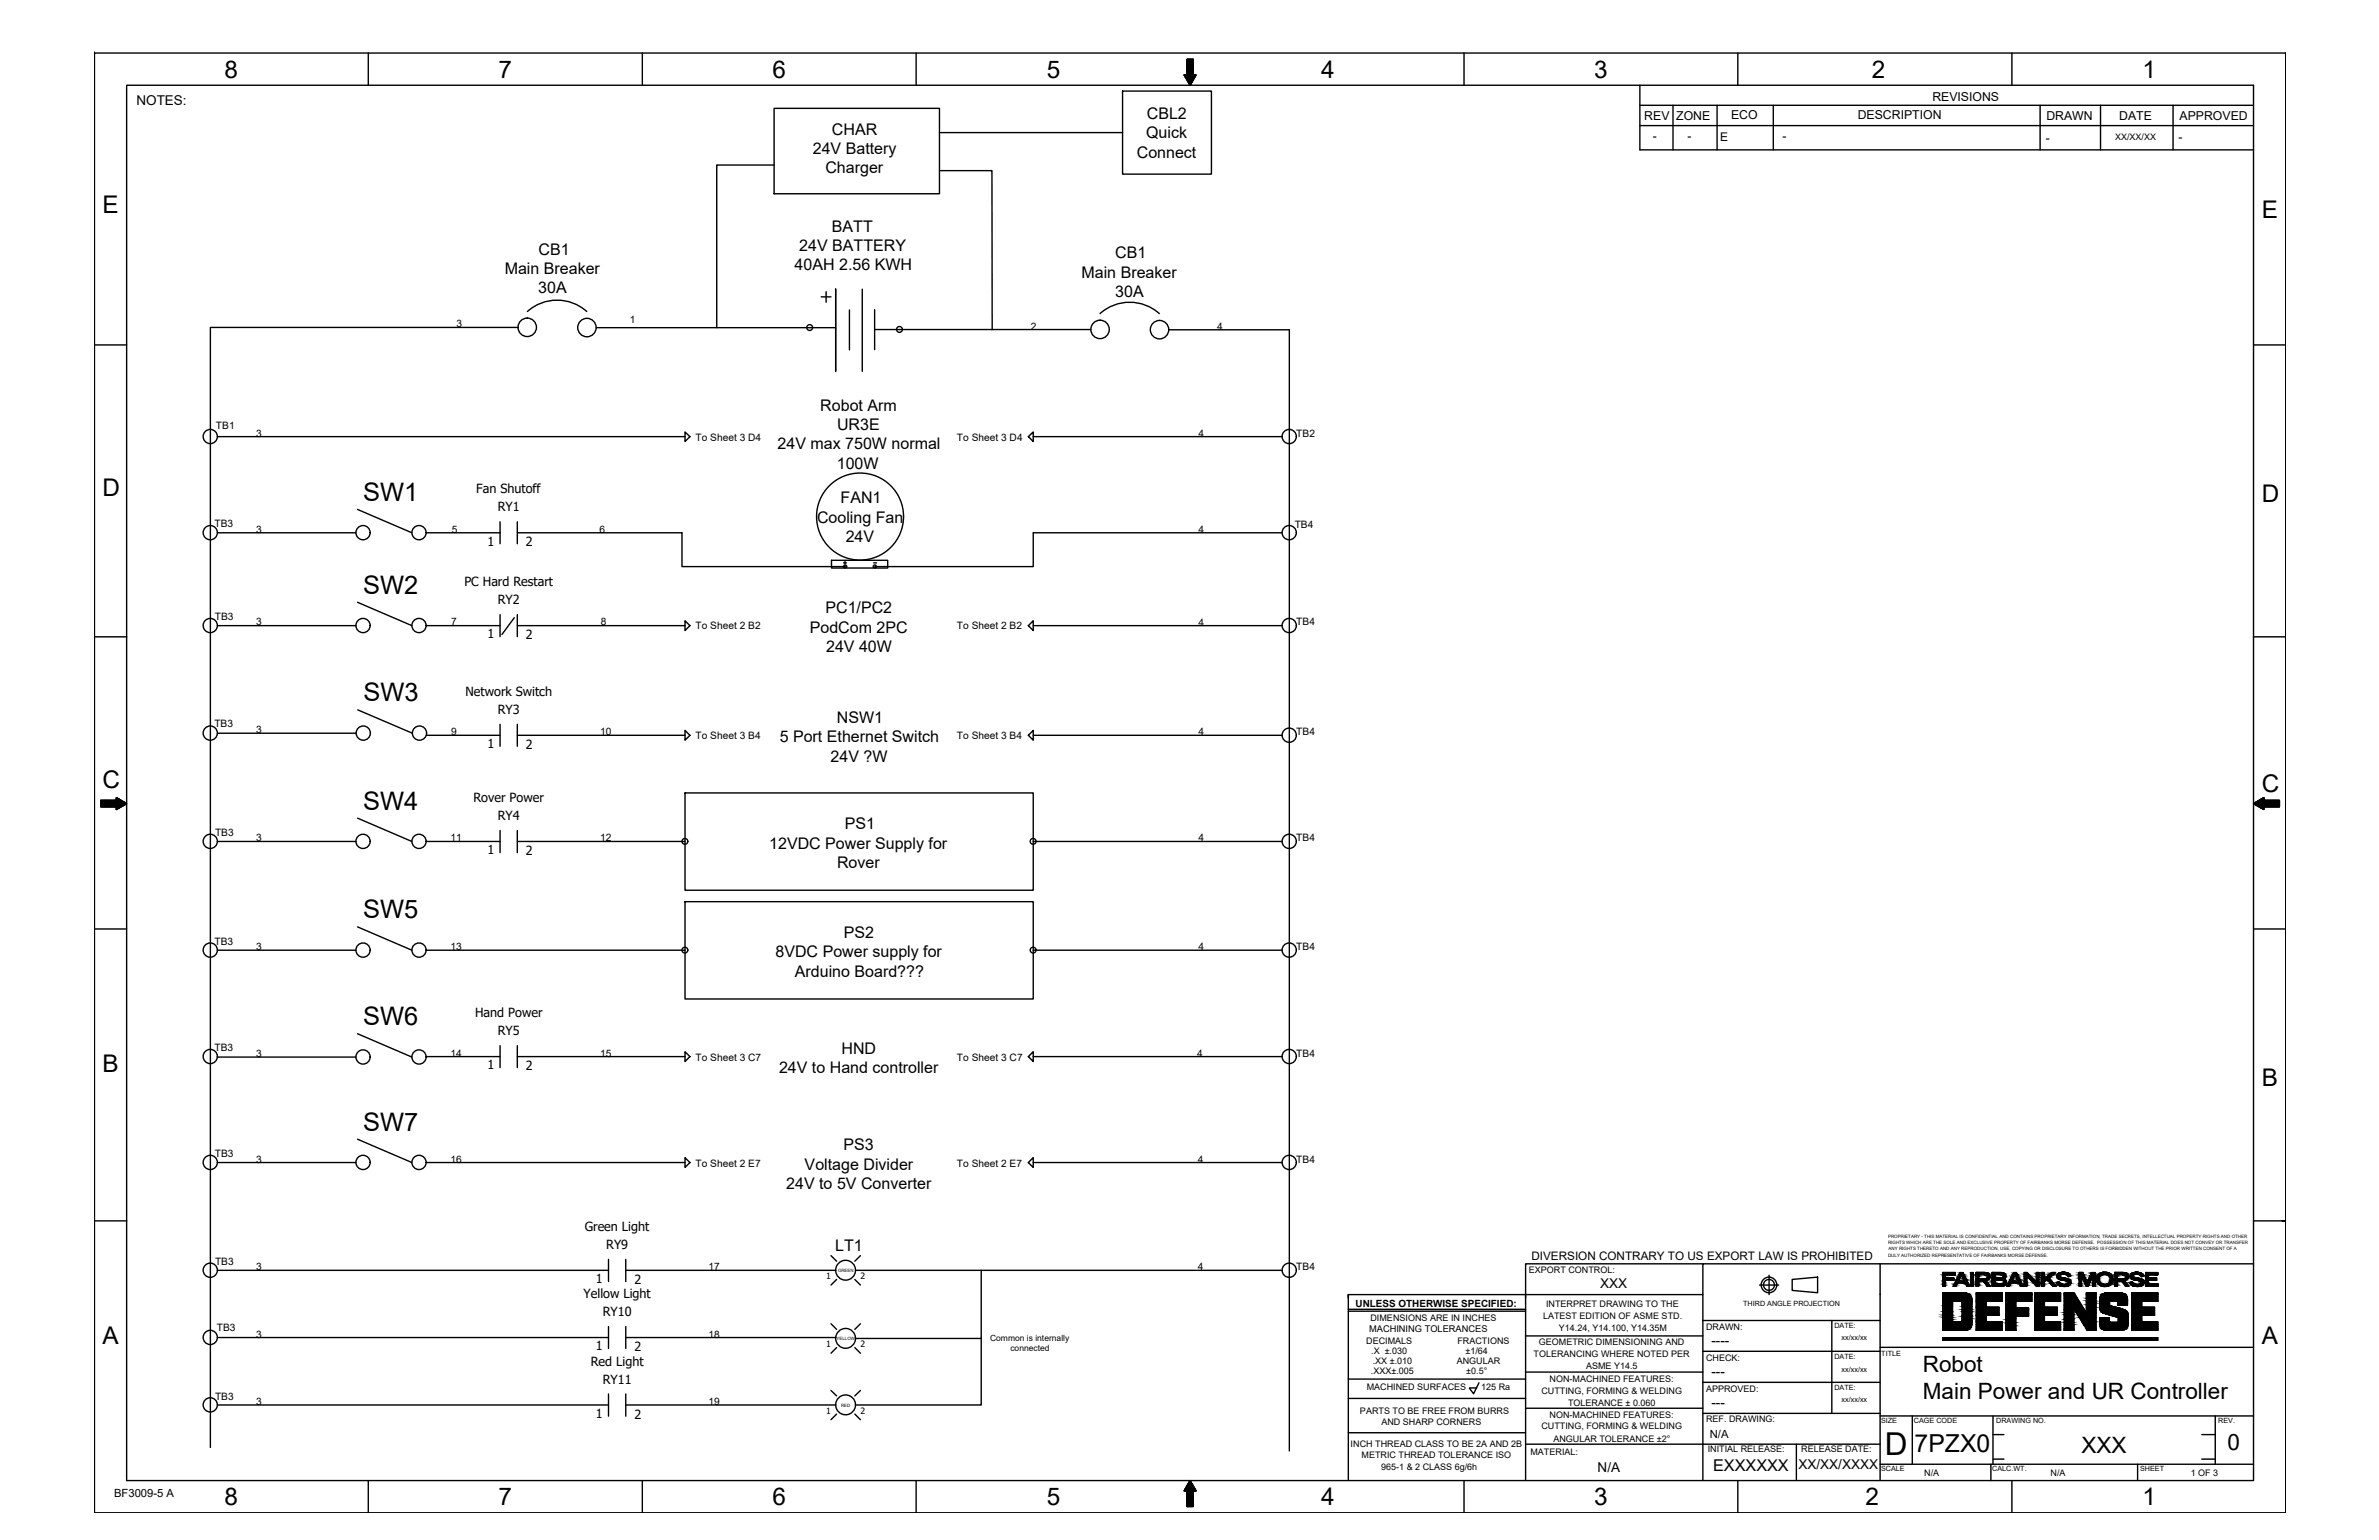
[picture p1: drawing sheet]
<svg xmlns="http://www.w3.org/2000/svg" width="432mm" height="279mm" viewBox="0 0 432 279" stroke-linecap="round" stroke-linejoin="round" font-family="sans-serif">
<defs><g id="words">
<text font-size="5.7" x="342.1" y="263.9">D</text>
<g font-size="4.6">
<text x="65.9" y="90.9">SW1</text>
<text x="65.9" y="107.7">SW2</text>
<text x="66" y="127.2">SW3</text>
<text x="65.9" y="146.9">SW4</text>
<text x="65.9" y="166.6">SW5</text>
<text x="65.9" y="186">SW6</text>
<text x="65.9" y="205.1">SW7</text>
</g>
<text font-size="4.5" x="347.5" y="263.5">7PZX0</text>
<g font-size="4.4">
<text x="40.8" y="14.1">8</text>
<text x="90.5" y="14.1">7</text>
<text x="140.2" y="14.1">6</text>
<text x="190" y="14.1">5</text>
<text x="239.8" y="14.1">4</text>
<text x="289.3" y="14.1">3</text>
<text x="339.7" y="14.1">2</text>
<text x="388.9" y="14.1">1</text>
<text x="18.6" y="38.6">E</text>
<text x="410.5" y="39.5">E</text>
<text x="18.6" y="90.1">D</text>
<text x="410.5" y="91">D</text>
<text x="18.6" y="143">C</text>
<text x="410.5" y="143.6">C</text>
<text x="18.6" y="194.5">B</text>
<text x="410.5" y="197.1">B</text>
<text x="18.6" y="243.8">A</text>
<text x="410.5" y="243.8">A</text>
<text x="40.8" y="273.1">8</text>
<text x="90.5" y="273.1">7</text>
<text x="140.2" y="273.1">6</text>
<text x="190" y="273.1">5</text>
<text x="239.8" y="273.1">4</text>
<text x="289.3" y="273.1">3</text>
<text x="338.6" y="273.1">2</text>
<text x="388.9" y="273.1">1</text>
</g>
<g font-size="4.1">
<text x="349" y="248.9">Robot</text>
<text x="349" y="253.8">Main Power and UR Controller</text>
<text x="377.8" y="263.5">XXX</text>
<text x="404.3" y="263.2">0</text>
</g>
<g font-size="2.9">
<text x="208.2" y="21.6">CBL2</text>
<text x="147.5" y="28">24V Battery</text>
<text x="151" y="24.4">CHAR</text>
<text x="206.3" y="28.6">Connect</text>
<text x="208" y="25.1">Quick</text>
<text x="149.8" y="31.4">Charger</text>
<text x="97.7" y="46.2">CB1</text>
<text x="145.1" y="45.5">24V BATTERY</text>
<text x="151" y="42">BATT</text>
<text x="202.4" y="46.9">CB1</text>
<text x="91.6" y="49.6">Main Breaker</text>
<text x="97.7" y="53.1">30A</text>
<text x="144.2" y="49">40AH 2.56 KWH</text>
<text x="196.3" y="50.3">Main Breaker</text>
<text x="202.4" y="53.8">30A</text>
<text x="148.9" y="74.6">Robot Arm</text>
<text x="141.1" y="81.5">24V max 750W normal</text>
<text x="151.9" y="78.1">UR3E</text>
<text x="151.9" y="85">100W</text>
<text x="148.3" y="94.8">Cooling Fan</text>
<text x="152.6" y="91.3">FAN1</text>
<text x="153.5" y="98.3">24V</text>
<text x="149.8" y="111.3">PC1/PC2</text>
<text x="147" y="114.8">PodCom 2PC</text>
<text x="149.9" y="118.3">24V 40W</text>
<text x="151.9" y="131.2">NSW1</text>
<text x="141.5" y="134.7">5 Port Ethernet Switch</text>
<text x="150.7" y="138.2">24V ?W</text>
<text x="139.6" y="154">12VDC Power Supply for</text>
<text x="153.3" y="150.5">PS1</text>
<text x="151.9" y="157.5">Rover</text>
<text x="140.8" y="173.7">8VDC Power supply for</text>
<text x="153.2" y="170.2">PS2</text>
<text x="144.3" y="177.2">Arduino Board???</text>
<text x="152.7" y="191.2">HND</text>
<text x="141.4" y="194.7">24V to Hand controller</text>
<text x="153.1" y="208.7">PS3</text>
<text x="142.7" y="215.7">24V to 5V Converter</text>
<text x="146" y="212.2">Voltage Divider</text>
<text x="151.6" y="227">LT1</text>
<text x="310.9" y="266.9">EXXXXXX</text>
</g>
<g font-size="2.5">
<text x="24.8" y="19.1">NOTES:</text>
<text x="290.4" y="233.7">XXX</text>
<text x="310.6" y="244.1">----</text>
<text x="310.6" y="249.7">---</text>
<text x="310.6" y="255.3">---</text>
<text x="290" y="267">N/A</text>
<text x="326.4" y="266.6">XX/XX/XXXX</text>
</g>
<g font-size="2.3">
<text x="86.4" y="89.5">Fan Shutoff</text>
<text x="90.3" y="92.8">RY1</text>
<text x="88.5" y="99">1</text>
<text x="95.5" y="99.1">2</text>
<text x="84.3" y="106.4">PC Hard Restart</text>
<text x="90.3" y="109.6">RY2</text>
<text x="88.5" y="115.8">1</text>
<text x="95.5" y="116">2</text>
<text x="84.5" y="126.3">Network Switch</text>
<text x="90.3" y="129.5">RY3</text>
<text x="88.5" y="135.7">1</text>
<text x="95.5" y="135.9">2</text>
<text x="85.9" y="145.5">Rover Power</text>
<text x="90.3" y="148.8">RY4</text>
<text x="88.5" y="155">1</text>
<text x="95.5" y="155.1">2</text>
<text x="86.2" y="184.5">Hand Power</text>
<text x="90.3" y="187.8">RY5</text>
<text x="88.5" y="194">1</text>
<text x="95.5" y="194.2">2</text>
<text x="106.1" y="223.3">Green Light</text>
<text x="110" y="226.6">RY9</text>
<text x="108.2" y="232.8">1</text>
<text x="115.1" y="232.9">2</text>
<text x="105.9" y="235.5">Yellow Light</text>
<text x="109.4" y="238.8">RY10</text>
<text x="108.2" y="245">1</text>
<text x="115.1" y="245.1">2</text>
<text x="107.2" y="247.7">Red Light</text>
<text x="109.4" y="251">RY11</text>
<text x="108.2" y="257.2">1</text>
<text x="115.1" y="257.4">2</text>
</g>
<g font-size="2.2">
<text x="298.4" y="21.7">REV</text>
<text x="304.2" y="21.7">ZONE</text>
<text x="314.2" y="21.6">ECO</text>
<text x="337.2" y="21.6">DESCRIPTION</text>
<text x="350.7" y="18.3">REVISIONS</text>
<text x="371.4" y="21.9">DRAWN</text>
<text x="384.6" y="21.9">DATE</text>
<text x="395.6" y="21.8">APPROVED</text>
<text x="300" y="25.4">-</text>
<text x="306.3" y="25.5">-</text>
<text x="312.2" y="25.6">E</text>
<text x="323.5" y="25.5">-</text>
<text x="371.3" y="25.8">-</text>
<text x="395.4" y="25.5">-</text>
</g>
<text font-size="2.1" x="278" y="228.7">DIVERSION CONTRARY TO US EXPORT LAW IS PROHIBITED</text>
<g font-size="2">
<text x="310.3" y="260.8">N/A</text>
<text x="20.7" y="271.5">BF3009-5 A</text>
</g>
<g font-size="1.9">
<text x="82.8" y="59.4">3</text>
<text x="114.3" y="58.6">1</text>
<text x="187.1" y="59.8">2</text>
<text x="220.9" y="59.8">4</text>
<text x="39.2" y="77.8">TB1</text>
<text x="46.5" y="79.2">3</text>
<text x="126.2" y="79.9">To Sheet 3 D4</text>
<text x="173.7" y="79.9">To Sheet 3 D4</text>
<text x="217.5" y="79.2">4</text>
<text x="235.3" y="79.3">TB2</text>
<text x="38.9" y="95.6">TB3</text>
<text x="235" y="95.8">TB4</text>
<text x="46.5" y="96.7">3</text>
<text x="82" y="96.6">5</text>
<text x="108.8" y="96.7">6</text>
<text x="217.5" y="96.7">4</text>
<text x="39" y="112.5">TB3</text>
<text x="46.5" y="113.5">3</text>
<text x="81.9" y="113.5">7</text>
<text x="109.1" y="113.5">8</text>
<text x="217.5" y="113.5">4</text>
<text x="235.3" y="113.5">TB4</text>
<text x="126.2" y="114.2">To Sheet 2 B2</text>
<text x="173.7" y="114.2">To Sheet 2 B2</text>
<text x="38.9" y="131.9">TB3</text>
<text x="46.5" y="133">3</text>
<text x="81.9" y="133.4">9</text>
<text x="108.9" y="133.4">10</text>
<text x="126.2" y="134.1">To Sheet 3 B4</text>
<text x="173.7" y="134.1">To Sheet 3 B4</text>
<text x="217.5" y="133.4">4</text>
<text x="235.3" y="133.4">TB4</text>
<text x="39" y="151.7">TB3</text>
<text x="46.5" y="152.7">3</text>
<text x="81.8" y="152.7">11</text>
<text x="108.9" y="152.7">12</text>
<text x="217.5" y="152.7">4</text>
<text x="235.3" y="152.7">TB4</text>
<text x="38.9" y="171.4">TB3</text>
<text x="46.5" y="172.4">3</text>
<text x="81.8" y="172.4">13</text>
<text x="217.5" y="172.4">4</text>
<text x="235.3" y="172.4">TB4</text>
<text x="38.9" y="190.7">TB3</text>
<text x="46.5" y="191.8">3</text>
<text x="81.8" y="191.7">14</text>
<text x="108.9" y="191.7">15</text>
<text x="217.3" y="191.7">4</text>
<text x="235.3" y="191.7">TB4</text>
<text x="126.2" y="192.4">To Sheet 3 C7</text>
<text x="173.7" y="192.4">To Sheet 3 C7</text>
<text x="39" y="209.9">TB3</text>
<text x="46.5" y="210.9">3</text>
<text x="81.8" y="210.9">16</text>
<text x="126.2" y="211.6">To Sheet 2 E7</text>
<text x="173.7" y="211.6">To Sheet 2 E7</text>
<text x="217.4" y="210.9">4</text>
<text x="235.3" y="210.9">TB4</text>
<text x="39" y="229.5">TB3</text>
<text x="46.5" y="230.5">3</text>
<text x="128.6" y="230.5">17</text>
<text x="217.4" y="230.5">4</text>
<text x="235.3" y="230.5">TB4</text>
<text x="39.4" y="241.4">TB3</text>
<text x="46.5" y="242.7">3</text>
<text x="128.6" y="242.7">18</text>
<text x="39" y="254">TB3</text>
<text x="46.5" y="254.9">3</text>
<text x="128.6" y="254.9">19</text>
</g>
<text font-size="1.8" x="246" y="237">UNLESS OTHERWISE SPECIFIED:</text>
<text font-size="1.7" x="248.5" y="241.7">MACHINING TOLERANCES</text>
<g font-size="1.6">
<text x="383.9" y="25.4">XX/XX/XX</text>
<text x="149.9" y="232.1">1</text>
<text x="156.2" y="232.1">2</text>
<text x="277.5" y="230.9">EXPORT CONTROL:</text>
<text x="248.8" y="239.7">DIMENSIONS ARE IN INCHES</text>
<text x="280.1" y="239.3">LATEST EDITION OF ASME STD.</text>
<text x="280.6" y="237.1">INTERPRET DRAWING TO THE</text>
<text x="149.9" y="244.4">1</text>
<text x="156.2" y="244.4">2</text>
<text x="248" y="243.9">DECIMALS</text>
<text x="248.9" y="245.6">.X ±.030</text>
<text x="264.5" y="243.9">FRACTIONS</text>
<text x="266" y="245.6">±1/64</text>
<text x="279.3" y="244.1">GEOMETRIC DIMENSIONING AND</text>
<text x="283" y="241.4">Y14.24, Y14.100, Y14.35M</text>
<text x="309.7" y="241.2">DRAWN:</text>
<text x="248.8" y="249.3">.XXX±.005</text>
<text x="249.2" y="247.5">.XX ±.010</text>
<text x="264.4" y="247.5">ANGULAR</text>
<text x="266.1" y="249.3">±0.5°</text>
<text x="278.3" y="246.3">TOLERANCING WHERE NOTED PER</text>
<text x="281.3" y="250.7">NON-MACHINED FEATURES:</text>
<text x="287.9" y="248.4">ASME Y14.5</text>
<text x="309.7" y="246.9">CHECK:</text>
<text x="149.9" y="256.5">1</text>
<text x="156.2" y="256.5">2</text>
<text x="246.8" y="256.5">PARTS TO BE FREE FROM BURRS</text>
<text x="248.1" y="252.2">MACHINED SURFACES</text>
<text x="268.9" y="252.2">125 Ra</text>
<text x="279.8" y="252.9">CUTTING, FORMING &amp; WELDING</text>
<text x="281.3" y="257.2">NON-MACHINED FEATURES:</text>
<text x="284.6" y="255.1">TOLERANCE ± 0.060</text>
<text x="309.7" y="252.5">APPROVED:</text>
<text x="245.2" y="262.4">INCH THREAD CLASS TO BE 2A AND 2B</text>
<text x="250.7" y="258.5">AND SHARP CORNERS</text>
<text x="277.8" y="263.9">MATERIAL:</text>
<text x="279.8" y="259.3">CUTTING, FORMING &amp; WELDING</text>
<text x="281.9" y="261.5">ANGULAR TOLERANCE ±2°</text>
<text x="309.7" y="258.1">REF. DRAWING:</text>
<text x="310" y="263.4">INITIAL RELEASE:</text>
<text x="326.9" y="263.4">RELEASE DATE:</text>
<text x="247.1" y="264.5">METRIC THREAD TOLERANCE ISO</text>
<text x="250.7" y="266.6">965-1 &amp; 2 CLASS 6g/6h</text>
<text x="349.2" y="267.7">N/A</text>
<text x="372.2" y="267.8">N/A</text>
<text x="397.6" y="267.8">1 OF 3</text>
</g>
<g font-size="1.5">
<text x="179.7" y="243.3">Common is internally</text>
<text x="183.4" y="245.1">connected</text>
</g>
<g font-size="1.3">
<text x="316.4" y="237">THIRD ANGLE PROJECTION</text>
<text x="333" y="240.9">DATE:</text>
<text x="334.3" y="243">xx/xx/xx</text>
<text x="341.5" y="245.9">TITLE</text>
<text x="333" y="246.5">DATE:</text>
<text x="334.3" y="248.9">xx/xx/xx</text>
<text x="333" y="252.1">DATE:</text>
<text x="334.3" y="254.4">xx/xx/xx</text>
<text x="341.4" y="258.2">SIZE</text>
<text x="347.4" y="258.2">CAGE CODE</text>
<text x="362.3" y="258.2">DRAWING NO.</text>
<text x="402.6" y="258.2">REV.</text>
<text x="341.4" y="267">SCALE</text>
<text x="361.6" y="267">CALC.WT.</text>
<text x="388.5" y="267">SHEET</text>
</g>
<g font-size=".8">
<text x="342.7" y="224.6">PROPRIETARY - THIS MATERIAL IS CONFIDENTIAL AND CONTAINS PROPRIETARY INFORMATION, TRADE SECRETS, INTELLECTUAL PROPERTY RIGHTS AND OTHER</text>
<text x="342.7" y="225.7">RIGHTS WHICH ARE THE SOLE AND EXCLUSIVE PROPERTY OF FAIRBANKS MORSE DEFENSE. POSSESSION OF THIS MATERIAL DOES NOT CONVEY OR TRANSFER</text>
<text x="342.7" y="228">DULY AUTHORIZED REPRESENTATIVE OF FAIRBANKS MORSE DEFENSE.</text>
<text x="342.8" y="226.8">ANY RIGHTS THERETO AND ANY REPRODUCTION, USE, COPYING OR DISCLOSURE TO OTHERS IS FORBIDDEN WITHOUT THE PRIOR WRITTEN CONSENT OF A</text>
<text x="152.1" y="230.8">GREEN</text>
<text x="151.8" y="243.1">YELLOW</text>
<text x="152.7" y="255.2">RED</text>
</g>
</g></defs>
<!-- layer: 0 -->
<path d="M17.1 9.6h.1M276.9 234.9h.1M341.2 234.9h.1" fill="none" stroke="#000" stroke-width=".18"/>
<g fill="none" stroke="#000" stroke-width=".25">
<path d="M17.1 9.6h397.8v264.9h-397.8zM23 15.5h386v253.1h-386zM66.8 9.6v5.9M116.6 9.6v5.9M140.5 19.7h30v15.5h-30zM166.3 9.6v5.9M203.8 16.5h16.1v15.1h-16.1zM215 13.6l1.3 1.3-.4 .4M215.1 13.6h-.1M215.1 13.6l1.3 1.2M215.2 13.6l-.2 .1 1.3 1.3M215.2 14l1 1.1"/>
<path d="M215.2 13.6l1.2 1.1M215.3 13.6l-.2 .2M215.3 13.6l1.2 1.1M215.3 14.3l.9 .9M215.4 10.8h1.2v2.8h.5l-1.1 1.9-1.1-1.9h.5zM215.4 10.8l1.2 1.2M215.4 10.9l1.2 1.2M215.4 11.1l1.2 1.1M215.4 11.2l1.2 1.1M215.4 11.4l1.2 1.2M215.4 11.5l1.2 1.2M215.4 11.7l1.2 1.1"/>
<path d="M215.4 11.8l1.2 1.2M215.4 11.9l1.2 1.2M215.4 12l1.2 1.2M215.4 12.2l1.2 1.1M215.4 12.3l1.2 1.2M215.4 12.4l1.2 1.2M215.4 12.5l1.5 1.5M215.4 12.7l1.4 1.4M215.4 12.8l1.4 1.4M215.4 12.9l1.3 1.3M215.4 13l1.3 1.3M215.4 13.1l1.2 1.3"/>
<path d="M215.4 13.3l1.2 1.1M215.4 13.4l1.1 1.1M215.4 13.5l1.1 1.1-.6 .7M215.4 13.6l-.3 .3M215.5 10.8l-.1 .1M215.5 10.8l1.1 1M215.6 10.8l-.2 .2M215.6 10.8l1 .9M215.7 10.8l-.3 .3M215.8 10.8l.8 .8M215.9 10.8l-.5 .5 1.2 1.2M215.9 15.2l.1 .2"/>
<path d="M215.9 10.8l.7 .7M216 10.8l-.6 .6M216 10.8l.6 .6M216.1 10.8l-.7 .7M216.2 10.8l.4 .4-1.2 1.3M216.2 15.2l-.2 .2M216.2 10.8l-.8 .8M216.3 10.8l.3 .3M216.4 10.8l-1 .9M216.4 10.8l.2 .2M216.5 10.8l-1.1 1M216.5 10.8l.1 .1"/>
<path d="M216.6 13.6l.3 .3M216.6 13.5l-1.1 1.1 .7 .7M216.6 10.8l-1.2 1.2M216.6 10.9l-1.2 1.2M216.6 11.1l-1.2 1.1M216.6 11.2l-1.2 1.1M216.6 11.4l-1.2 1.2M216.6 11.5l-1.2 1.2M216.6 11.7l-1.2 1.1M216.6 11.8l-1.2 1.2M216.6 11.9l-1.2 1.2M216.6 12l-1.2 1.2"/>
<path d="M216.6 12.2l-1.2 1.1M216.6 12.3l-1.2 1.2M216.6 12.4l-1.2 1.2M216.6 12.5l-1.5 1.5M216.6 12.7l-1.4 1.4M216.6 12.8l-1.4 1.4M216.6 12.9l-1.3 1.3M216.6 13l-1.3 1.3M216.6 13.1l-1.2 1.3M216.6 13.3l-1.2 1.1M216.6 13.4l-1.1 1.1M216.7 13.6l-1.1 1.1"/>
<path d="M216.7 14.3l-.9 .9M216.7 13.6l.3 .2M216.8 13.6l-1.2 1.1M216.8 13.6l.2 .1-1.3 1.3M216.8 14l-1 1.1M216.9 13.6l-1.3 1.2M217 13.6h.1M217 13.6l-1.3 1.3 .4 .4M265.7 9.6v5.9M297.6 19.1h111.4M297.6 15.5v11.7h111.4M303.7 19.1v8.1"/>
<path d="M311.7 19.1v8.1M315.4 9.6v5.9M321.9 19.1v8.1M365.2 9.6v5.9M370.3 19.1v8.1M381.3 19.1v8.1M394.4 19.1v8.1M140.5 29.9h-10.4v29.6h21.6M170.5 31h9.5l.1 28.8M170.5 24.1h33.3M297.6 22.8h111.4M38.2 59.5v203.1"/>
<path d="M38.2 59.4h55.9M95.7 56.5a8.1 8.1 0 0 1 10.8 0M108.2 59.5h21.9M149.1 53.9h1.7M149.9 52.9v1.9M151.7 52.4v15M154.2 56.2v7.3M156.5 52.5v14.9M158.8 56.2v7.2M158.8 59.8h39.2M199.7 56.9a8.1 8.1 0 0 1 10.7 0M212.2 59.8h21.8v203.4"/>
<path d="M17.1 62.6h5.9M39.5 79.2h84.8M124.3 78.4l.9 .8-.9 .9zM186.6 79.2l.9-.8v1.7zM187.5 79.2h45.2M409 62.6h5.9M39.5 96.7h25.1M64.9 92.4l9.9 4.3M77.4 96.7h13.4M90.8 94.7v4M93.9 96.7h29.9v6.1h29.6M93.9 94.7v4"/>
<path d="M232.7 96.7h-45.2v6.1h-28.7M17.1 115.5h5.9M39.5 113.5h25.1M64.9 109.3l9.9 4.2M77.4 113.5h13.4M90.8 111.5v4M93.3 112.1l-2.2 3M93.9 111.5v4M93.9 113.5h30.4M124.3 112.6l.9 .9-.9 .9zM150.9 101.7h10.2v1.4h-10.2zM153.1 102.1h.5"/>
<path d="M153.4 101.9v.4M158.6 102.1h.5M186.6 113.5l.9-.9v1.8zM187.5 113.5h45.2M409 115.5h5.9M39.5 133h25.1M64.9 128.8l9.9 4.2M77.4 133.4h13.4M90.8 131.4v4M93.9 131.4v4M93.9 133.4h30.4M124.3 132.5l.9 .9-.9 .9z"/>
<path d="M186.6 133.4l.9-.9v1.8zM187.5 133.4h45.2M18.3 145.2h2.8v-.5l1.9 1.1-1.9 1.1v-.5h-2.8zM18.3 145.5l.3-.3 1.1 1.2M18.3 146.3l.1 .1M18.3 146.2l.2 .2M18.3 145.9l.5 .5M18.3 145.8l.6 .6M18.3 145.7l.7 .7M18.3 145.6l.8 .8M18.3 145.4l1 1M18.3 145.3l1.1 1.1"/>
<path d="M18.3 145.2l1.2 1.2M18.4 145.2l-.1 .1M18.5 145.2l1.1 1.2M18.5 145.2l-.2 .2M18.7 145.2l1.2 1.2M18.8 145.2l-.5 .4M18.8 145.2l1.2 1.2M18.9 145.2l-.6 .6M18.9 145.2l1.2 1.2M19 145.2l-.7 .7M19.1 145.2l1.1 1.2M19.1 145.2l-.8 .8"/>
<path d="M19.2 145.2l1.2 1.2M19.3 145.2l-1 .9M19.3 145.2l1.2 1.2M19.4 145.2l-1.1 1.1M19.4 145.2l1.2 1.2M19.5 145.2l-1.2 1.2M19.6 145.2l1.1 1.2M19.6 145.2l-1.1 1.2M19.7 145.2l1.2 1.2M19.7 145.2l-1.1 1.2-.3-.3M19.8 145.2l1.2 1.2M19.9 145.2l-1.2 1.2"/>
<path d="M19.9 145.2l1.2 1.2M20 145.2l-1.2 1.2M20.1 145.2l1.4 1.5M20.1 145.2l-1.2 1.2M20.2 145.2l1.4 1.4M20.2 145.2l-1.1 1.2M20.3 145.2l1.4 1.4M20.4 145.2l-1.2 1.2M20.4 145.2l1.3 1.3M20.5 145.2l-1.2 1.2M20.6 145.2l1.2 1.3M20.6 145.2l-1.2 1.2"/>
<path d="M20.7 145.2l1.2 1.2M20.7 145.2l-1.1 1.2M20.8 145.2l1.2 1.2M20.9 145.2l-1.2 1.2M20.9 145.2l1.2 1.1M21 145.2l-1.2 1.2M21 145.2l1.1 1.1 .7-.6M21.1 145l.2-.2 1.2 1.3M21.1 144.8l1.3 1.3 .4-.4M21.1 146.5l.2 .2M21.1 146.4l.3 .3M21.1 145l1.2 1.2"/>
<path d="M21.1 144.9l1.3 1.2M21.2 144.8h-.1M21.3 144.8l-.2 .3 1.1 1.1M21.4 144.9l-1.5 1.5M21.5 144.9l-1.4 1.5M21.5 145l1.1 1M21.6 145l-1.4 1.4M21.7 145l-1.4 1.4M21.7 145.1l-1.3 1.3M21.8 145.1l-1.2 1.3M21.8 145.1l.9 .9M21.9 145.2l-1.2 1.2"/>
<path d="M22 145.2l-1.2 1.2M22.1 145.3l-1.2 1.1M22.2 145.3l-1.1 1.1M22.3 145.4l-1.2 1.2M22.4 145.4l-1.3 1.3M22.5 145.5l-1.2 1.3-.2-.2M22.6 145.6l-1.1 1M22.7 145.6l-.9 .8M22.7 145.6l.2 .3M22.8 145.9l-.7-.6-1.1 1.1M22.8 145.9l-.4-.4-1.3 1.2M22.9 145.8l-.2 .1"/>
<path d="M39.5 152.7h25.1M64.9 148.4l9.9 4.3M77.4 152.7h13.4M90.8 150.7v4M93.9 150.7v4M93.9 152.7h30.4M124.3 143.9h63.2v17.6h-63.2zM187.5 152.7h45.2M409 145.8l1.9-1.1v.5h2.8v1.2h-2.8v.5zM409.1 145.8l.2 .1M409.2 145.9l.4-.4 1.3 1.3M409.2 145.9l.7-.6 1.1 1.1"/>
<path d="M409.3 145.6l-.2 .3M409.3 145.6l.9 .8M409.4 145.6l1.1 1M409.5 145.5l1.3 1.3 .1-.2M409.7 145.4l1.2 1.3M409.7 145.4l1.2 1.2M409.8 145.3l1.1 1.1M410 145.3l1.1 1.1M410 145.2l1.2 1.2M410.1 145.2l1.2 1.2 1.2-1.2M410.2 145.1l-.9 .9M410.2 145.1l1.2 1.3"/>
<path d="M410.3 145.1l1.3 1.3M410.3 145l1.4 1.4M410.4 145l1.4 1.4M410.5 145l-1.1 1M410.5 144.9l1.4 1.5 1.2-1.2M410.6 144.9l1.5 1.5M410.7 144.8l.2 .3-1.1 1.1M410.8 144.8h.1M410.9 146.7l-.1 .1M410.9 146.5l-.2 .2M410.9 146.4l-.3 .3M410.9 145l-1.2 1.2"/>
<path d="M410.9 144.9l-1.2 1.2M410.9 144.8l-1.3 1.3-.4-.4M410.9 145l-.1-.2-1.3 1.3M411 145.2l-1.1 1.1-.7-.6M411 145.2l1.2 1.2M411.1 145.2l-1.1 1.1M411.1 145.2l1.2 1.2M411.2 145.2l-1.2 1.2M411.4 145.2l1.1 1.2 1.2-1.2M411.4 146.4l1.2-1.2 1.1 1.2M411.4 145.2l-1.2 1.3M411.5 145.2l1.2 1.2"/>
<path d="M411.6 145.2l-1.3 1.3M411.6 145.2l1.2 1.2M411.7 145.2l-1.4 1.4M411.8 145.2l1.2 1.2M411.8 145.2l-1.4 1.4M412 145.2l1.2 1.2M412.1 145.2l-1.2 1.2M412.2 145.2l1.1 1.2M412.2 145.2l-1.2 1.2M412.3 145.2l1.1 1.2M412.3 145.2l-1.2 1.2M412.4 145.2l1.2 1.2"/>
<path d="M412.5 146.4l-1.2-1.2-1.2 1.2M412.6 145.2l1.1 1.1M412.7 145.2l-1.2 1.2M412.8 145.2l.9 .9M412.8 145.2l-1.2 1.2M412.9 145.2l.8 .8M413 145.2l-1.2 1.2M413 145.2l.7 .7M413.1 146.4l-1.2-1.2-1.4 1.5M413.1 145.2l.6 .6M413.2 145.2l-1.2 1.2M413.3 145.2l.4 .4"/>
<path d="M413.3 145.2l-1.1 1.2M413.4 145.2l.3 .3M413.4 145.2l-1.1 1.2M413.5 145.2l.2 .2M413.6 145.2l-1.2 1.2M413.6 145.2l.1 .1M413.7 146.3l-.1 .1M413.7 146.2l-.2 .2M413.7 146.1l-.3 .3M413.7 145.9l-.4 .5M413.7 145.8l-.6 .6M413.7 145.7l-.7 .7"/>
<path d="M413.7 145.6l-.8 .8M413.7 145.4l-.9 1M413.7 145.3l-1.1 1.1M17.1 168.5h5.9M39.5 172.4h25.1M64.9 168.2l9.9 4.2M77.4 172.4h46.9M124.3 163.6h63.2v17.6h-63.2zM187.5 172.4h45.2M409 168.5h5.9M39.5 191.8h25.1M64.9 187.6l9.9 4.2"/>
<path d="M77.4 191.7h13.4M90.8 189.7v4M93.9 189.7v4M93.9 191.7h30.4M124.3 190.8l.9 .9-.9 .9zM186.6 191.7l.9-.9v1.8zM187.5 191.7h45.2M39.5 210.9h25.1M64.9 206.7l9.9 4.2M77.4 210.9h46.9M124.3 210l.9 .9-.9 .9zM186.6 210.9l.9-.9v1.8z"/>
<path d="M187.5 210.9h45.2M17.1 221.5h5.9M39.5 230.5h70.9M110.4 228.5v4M113.6 230.5h38.1M113.6 228.5v4M150.8 227.8l1 1M151.8 232.1l-1 1M155.2 232.1l1 1M155.3 230.5h77.4M156.2 227.8l-1 1M178.1 230.5v12.3h-22.8"/>
<path d="M244.7 235.5v-.6v33.7M244.7 234.9h64.4v33.7M244.7 237.5h32.2M244.7 237.9h32.2M309.1 229.3h-32.2v39.3M309.1 239.6h32.1M319.4 233.1h3.4M321.1 231.4v3.5M325.3 232.1l4.6-.4v2.8l-4.6-.4zM332.5 239.6v16.8M341.2 229.3v39.3M409 221.5h5.9h-.6"/>
<path d="M409 229.3h-99.9v5.6M39.5 242.7h70.9M39.5 254.9h70.9M110.4 240.7v4M110.4 252.9v4M113.6 240.7v4M113.6 252.9v4M113.6 242.7h38.1M113.6 254.9h38.1M150.8 240.2l1 1M150.8 252.3l1 1M151.8 244.5l-1 1"/>
<path d="M151.8 256.6l-1 1M155.2 244.5l1 1M155.2 256.6l1 1M156.2 240.2l-1 1M156.2 252.3l-1 1M178.1 242.8v12.1h-22.8M244.7 253.7h32.2M244.7 250.2h32.2M244.7 259.9h32.2M266.7 251.8h1.3M268.4 250.9l-.9 2-.8-1M276.9 242.4h32.2"/>
<path d="M276.9 255.5h32.2M276.9 248.9h32.2M309.1 256.4h32.1M309.1 250.8h32.1M309.1 245.2h32.1M341.2 256.9h67.8M341.2 244.4h67.8M347.1 256.9v8.8M361.7 256.9v8.8M402.1 256.9v8.8M66.8 268.6v5.9M116.6 268.6v5.9"/>
<path d="M166.3 268.6v5.9M215 270.4l.1 .1M215.1 270.3l.2 .2M215.1 270.2l.3 .3M215.1 270.1l1.5 1.4M215.2 270l1.4 1.4M215.2 269.9l1.4 1.4M215.3 269.9l1.3 1.3M215.3 269.8l1.3 1.3M215.4 269.7l1.2 1.2M215.4 273.1l.2 .2M215.4 273l.3 .3"/>
<path d="M215.4 272.9l.5 .4M215.4 272.7l.6 .6M215.4 272.6l.7 .7M215.4 272.5l.8 .8M215.4 272.3l1 1M215.4 272.3l1.1 1M215.4 272.1l1.1 1.2M215.4 272l1.2 1.1M215.4 271.9l1.2 1.1M215.4 271.8l1.2 1.1M215.4 271.6l1.2 1.2M215.4 271.5l1.2 1.2"/>
<path d="M215.4 271.4l1.2 1.2M215.4 271.2l1.2 1.2M215.4 271.1l1.2 1.2M215.4 271l1.2 1.2M215.4 270.9l1.2 1.1M215.4 270.6l1.2 1.2M215.4 270.5l1.2 1.2M215.4 269.6l1.2 1.2M215.5 269.6l1.1 1.1-1.2 1.2M215.6 269.4l1.1 1.1M215.6 269.3l1.2 1.2M215.6 269.3l1.3 1.2"/>
<path d="M215.7 269.1l1.3 1.3-.2 .1M215.8 269l1 1.1-1.4 1.4M215.8 268.9l.9 .9M215.9 268.8l.6 .7-1.1 1.1M215.9 268.8l.4 .4-1.3 1.3M216 268.6l1.1 1.9h-.5v2.8h-1.2v-2.8h-.5zM216 268.7l.2 .2M216 268.7l-.1 .2M216.1 268.8l-.4 .4 1.3 1.3M216.2 268.8l-.7 .7 1.1 1.1M216.2 268.9l-.9 .9M216.2 269l-1 1.1"/>
<path d="M216.3 269.1l-1.3 1.3 .2 .1M216.4 269.3l-1.3 1.2M216.4 269.3l-1.2 1.2M216.5 269.4l-1.2 1.1M216.5 269.6l-1.1 1.1 1.2 1.2M216.6 272.1l-1.1 1.2M216.6 273.1l-.2 .2M216.6 273l-.3 .3M216.6 272.9l-.4 .4M216.6 272.7l-.6 .6M216.6 272.6l-.7 .7M216.6 272.5l-.8 .8"/>
<path d="M216.6 272.3l-1 1M216.6 272.3l-1.1 1M216.6 272l-1.2 1.1M216.6 271.9l-1.2 1.1M216.6 271.8l-1.2 1.1M216.6 271.6l-1.2 1.2M216.6 271.5l-1.2 1.2M216.6 271.4l-1.2 1.2M216.6 271.2l-1.2 1.2M216.6 271.1l-1.2 1.2M216.6 271l-1.2 1.2M216.6 270.9l-1.2 1.1"/>
<path d="M216.6 270.6l-1.2 1.2M216.6 270.5l-1.2 1.2M216.6 269.6l-1.2 1.2M216.6 269.7l-1.2 1.2M216.7 269.8l-1.3 1.3M216.7 269.9l-1.3 1.3M216.8 269.9l-1.4 1.4M216.8 270l-1.4 1.4M216.9 270.2l-.3 .3M217 270.3l-.3 .2M217 270.4v.1M265.7 268.6v5.9"/>
<path d="M276.9 262h64.3M315.4 268.6v5.9M326.1 262v6.6M341.2 265.7h67.8M361.4 265.7v2.9M361.7 264.7h2M361.7 260.3h2M365.2 268.6v5.9M388 265.7v2.9M399.6 264.7h2.5M399.6 260.3h2.5"/>
<circle cx="95.7" cy="59.4" r="1.67"/>
<circle cx="106.5" cy="59.4" r="1.67"/>
<circle cx="147" cy="59.4" r=".53"/>
<circle cx="163.3" cy="59.8" r=".53"/>
<circle cx="199.7" cy="59.8" r="1.67"/>
<circle cx="210.5" cy="59.8" r="1.67"/>
<circle cx="38.2" cy="79.2" r="1.29"/>
<circle cx="234" cy="79.2" r="1.29"/>
<circle cx="38.2" cy="96.6" r="1.29"/>
<circle cx="65.9" cy="96.6" r="1.29"/>
<circle cx="76.1" cy="96.6" r="1.29"/>
<circle cx="156.1" cy="93.7" r="7.9"/>
<circle cx="234" cy="96.6" r="1.29"/>
<circle cx="38.2" cy="113.5" r="1.29"/>
<circle cx="65.9" cy="113.5" r="1.29"/>
<circle cx="76.1" cy="113.5" r="1.29"/>
<circle cx="153.4" cy="102.8" r=".28"/>
<circle cx="158.8" cy="102.8" r=".28"/>
<circle cx="234" cy="113.5" r="1.29"/>
<circle cx="38.2" cy="133" r="1.29"/>
<circle cx="65.9" cy="133" r="1.29"/>
<circle cx="76.1" cy="133" r="1.29"/>
<circle cx="234" cy="133.4" r="1.29"/>
<circle cx="38.2" cy="152.6" r="1.29"/>
<circle cx="65.9" cy="152.6" r="1.29"/>
<circle cx="76.1" cy="152.6" r="1.29"/>
<circle cx="124.3" cy="152.6" r=".53"/>
<circle cx="187.5" cy="152.6" r=".53"/>
<circle cx="234" cy="152.6" r="1.29"/>
<circle cx="38.2" cy="172.4" r="1.29"/>
<circle cx="65.9" cy="172.4" r="1.29"/>
<circle cx="76.1" cy="172.4" r="1.29"/>
<circle cx="124.3" cy="172.4" r=".53"/>
<circle cx="187.5" cy="172.4" r=".53"/>
<circle cx="234" cy="172.4" r="1.29"/>
<circle cx="38.2" cy="191.7" r="1.29"/>
<circle cx="65.9" cy="191.8" r="1.29"/>
<circle cx="76.1" cy="191.8" r="1.29"/>
<circle cx="234" cy="191.7" r="1.29"/>
<circle cx="38.2" cy="210.9" r="1.29"/>
<circle cx="65.9" cy="210.9" r="1.29"/>
<circle cx="76.1" cy="210.9" r="1.29"/>
<circle cx="234" cy="210.9" r="1.29"/>
<circle cx="38.2" cy="230.5" r="1.29"/>
<circle cx="153.5" cy="230.5" r="1.8"/>
<circle cx="234" cy="230.5" r="1.29"/>
<circle cx="321.1" cy="233.1" r="1.42"/>
<circle cx="321.1" cy="233.1" r=".99"/>
<circle cx="38.2" cy="242.6" r="1.29"/>
<circle cx="38.2" cy="254.9" r="1.29"/>
<circle cx="153.5" cy="242.8" r="1.8"/>
<circle cx="153.5" cy="254.9" r="1.8"/>
</g>
<!-- layer: Layer 1 -->
<g fill="none" stroke="#000" stroke-width=".18">
<path d="M352.6 234.6h3.8a1.29 1.29 0 0 1 1.5 1.6v3.5a1.31 1.31 0 0 1-.3 1.3 1.31 1.31 0 0 1-1.3 .4h-3.7zM352.6 230.9h2.3v.4h-1.8v.6h1.6v.4h-1.6v1.1h-.5zM354.4 236.1h1.4a.36 .36 0 0 1 .4 .2 .36 .36 0 0 1-.1 .4v2.8a.22 .22 0 0 1 0 .3 .22 .22 0 0 1-.3 0h-1.4zM355.7 230.9a.54 .54 0 0 1 .8 .3l1 2.2a.52 .52 0 0 1-.6-.1 .52 .52 0 0 1-.2-.5h-1.4a.61 .61 0 0 1-.8 .6zM356 231.2l.5 1.2h-1zM357.7 230.9h.5v2.5h-.5zM358.6 230.9h1.5a.8 .8 0 0 1 1 .3 .8 .8 0 0 1-.3 1.1l-.3 .1 .8 1h-.7l-.4-.7a.81 .81 0 0 0-1-.3v1h-.6zM358.7 234.6h4.7v1.1a.3 .3 0 0 1 0 .4 .3 .3 0 0 1-.4 0h-2.5v1.1h2.3v1.4h-2.3v1.2h2.9v1.6h-4.7zM359.2 231.3h.9a.41 .41 0 0 1 .6 .4 .41 .41 0 0 1-.6 .3h-.9zM361.6 230.9h1.6a.68 .68 0 0 1 .8 .3 .68 .68 0 0 1-.2 .8 .75 .75 0 0 1 .3 1 .75 .75 0 0 1-1 .4h-1.5zM362.1 232.3h1a.37 .37 0 0 1 .6 .1 .37 .37 0 0 1-.3 .5l-1.3 .1zM362.1 231.3h.9a.35 .35 0 0 1 .6 .2 .35 .35 0 0 1-.5 .4h-1z"/>
<path d="M364.1 234.6h4.7v1.5h-2.9v1.2h2.3v1.5h-2.3v2.6h-1.8zM365.5 230.9a.49 .49 0 0 1 .7 .3l1 2.2a.52 .52 0 0 1-.5-.1 .52 .52 0 0 1-.2-.5l-1.5 .1a.49 .49 0 0 1-.8 .5zM365.7 231.2l.6 1.2h-1.1zM367.4 230.9a.74 .74 0 0 1 .9 .4l1.3 1.4v-1.8h.4a3.5 3.5 0 0 1 .1 1.9l-.1 .6a.65 .65 0 0 1-.8-.5l-1.3-1.4v1.9h-.5zM369.3 234.6h4.7v1.5h-2.9v1.1h2.3v1.4h-2.3v1.2h2.9v1.6h-4.7zM370.5 230.9h.5v1.1l.9-.8a1 1 0 0 1 1.2-.3l-1.2 1 1.3 1.5a.82 .82 0 0 1-1.1-.6l-.6-.6a.84 .84 0 0 0-.5 1.2h-.5zM373.5 231.1l.8-.3a1.46 1.46 0 0 1 1.5 .7 .42 .42 0 0 1-.7-.2 .99 .99 0 0 0-1.3 .2l.4 .3 .7 .1a.77 .77 0 0 1 .9 .4 .77 .77 0 0 1-.3 1 1.68 1.68 0 0 1-2.2-.6l.4-.1a1.08 1.08 0 0 0 1.7 .1l-.3-.3-.8-.1a.73 .73 0 0 1-.8-.3 .73 .73 0 0 1 0-.9zM374.7 234.6h1.4a.59 .59 0 0 1 .7 .5l1.9 3.1v-3.6h1.7v6.8h-1.1a.48 .48 0 0 1-.7-.3l-2.2-3.6v3.9h-1.7zM377.4 230.9h.7l.7 1.8 .8-1.8h.7v2.5h-.4v-1.9l-.8 1.6a.35 .35 0 0 1-.4 .2 .35 .35 0 0 1-.2-.3l-.7-1.5v1.9h-.4zM380.9 231.2a1.74 1.74 0 0 1 2.6 .4 1.49 1.49 0 0 1-.7 1.7 1.49 1.49 0 0 1-1.8-.2 1.3 1.3 0 0 1-.1-1.9zM381.2 231.6a1.03 1.03 0 0 1 1.3-.3 1.03 1.03 0 0 1 .4 1.3 1.01 1.01 0 0 1-1.3 .3 1.01 1.01 0 0 1-.4-1.3zM381.4 234.9l.2-.1a9.7 9.7 0 0 1 3.6-.2 1.22 1.22 0 0 1 1 1.6v.5h-1.9v-.6l-1.2-.1a.45 .45 0 0 0-.2 .7l.1 .2 1.9 .5a1.66 1.66 0 0 1 1.3 1l.1 1.4a1.31 1.31 0 0 1-.4 1.3 1.31 1.31 0 0 1-1.3 .3h-1.8a1.37 1.37 0 0 1-1.7-1.7v-.6h1.8v.4a.37 .37 0 0 0 .1 .4 .37 .37 0 0 0 .5 0h.5a.28 .28 0 0 0 .4 0 .28 .28 0 0 0 .1-.3l-.1-.6-1.9-.5a1.49 1.49 0 0 1-1.4-2v-1z"/>
<path d="M383.8 230.9h1.4a.8 .8 0 0 1 1 .3 .8 .8 0 0 1-.2 1.1h-.4l.8 1.1h-.6l-.5-.7a.78 .78 0 0 0-1-.2v.9h-.5zM384.3 231.3h.8a.41 .41 0 0 1 .7 .3 .41 .41 0 0 1-.6 .4h-.9zM386.8 231.1a1.68 1.68 0 0 1 2.3 .4 .42 .42 0 0 1-.7-.2 1.17 1.17 0 0 0-1.3 .2 .49 .49 0 0 0 .7 .3l.4 .1a.76 .76 0 0 1 .9 .4 .76 .76 0 0 1-.3 1 1.64 1.64 0 0 1-2.3-.6 .43 .43 0 0 1 .8 .1 1.04 1.04 0 0 0 1.4-.1 1.12 1.12 0 0 0-1.1-.4 .73 .73 0 0 1-.8-.3 .73 .73 0 0 1 0-.9zM386.9 234.6h4.8v1.5h-3v1.1h2.4v1.4h-2.4v1.2h3v1.6h-4.8zM389.4 230.9h2.3v.4h-1.8v.6h1.6v.4h-1.6v.7h1.8v.4h-2.3zM352.6 242.7h39.1v.5h-39.1z"/>
</g>
<g fill="#000" stroke="#000" stroke-width=".18">
<path d="M355.6 231.2h.9zM360.2 231.3h.9zM370.5 233.4h.5zM371.2 231.9h.7zM372.3 231h.7zM373.4 231.8h1.1zM373.6 232.6h.1zM374.2 233.4h.9zM374.2 232.3h1.6zM374.4 232.3h1.4zM374.4 230.8h.1zM374.7 232.3h1.1z"/>
<path d="M374.8 232.3h1zM381.3 233.3h1.5zM381.6 230.8h.8zM382.2 238.4h4zM384 238.9h2.3zM385.3 231.3h.9zM386.9 232.6h.1zM387 233.3h1.8zM387.5 233.4h.9zM387.5 232.3h1.5zM387.7 230.8h.1zM388 232.3h1.1z"/>
<path d="M388.1 232.3h1zM369.3 241.4h4.7zM378.8 241.4h1.6zM386.9 241.4h4.8z"/>
<path d="M352.6 230.9h2.3zM352.6 230.9h2.3z"/>
<path d="M352.6 232.3h.5zM352.6 232.3h.5z"/>
<path d="M352.6 231.3h.5zM352.6 231.3h.5z"/>
<path d="M352.6 231.3l.5 .2v-.2zM352.6 231.3l.5 .2h-.5z"/>
<path d="M352.6 231.5h.5zM352.6 231.5h.5z"/>
<path d="M352.6 231.5l.5 .3v-.3zM352.6 231.5l.5 .3h-.5z"/>
<path d="M352.6 231.8l.5 .1zM352.6 231.8l.5 .1z"/>
<path d="M352.6 232.3l.5 .1zM352.6 232.3l.5 .1z"/>
<path d="M352.6 232.4l.5 .2v-.2zM352.6 232.4l.5 .2h-.5zM352.6 232.6h.5zM352.6 232.6h.5z"/>
<path d="M352.6 232.6l.5 .2v-.2zM352.6 232.6l.5 .2h-.5z"/>
<path d="M352.6 232.8l.5 .3v-.3zM352.6 232.8l.5 .3h-.5zM352.6 233.1h.5zM352.6 233.1h.5z"/>
<path d="M352.6 233.1l.5 .1v-.1zM352.6 233.1l.5 .1h-.5z"/>
<path d="M352.6 233.2l.5 .1zM352.6 233.2l.5 .1z"/>
<path d="M352.6 233.3l.5 .1zM352.6 233.3l.5 .1zM352.6 233.4h.5zM352.6 233.4h.5zM352.6 233.4h.5zM352.6 233.4h.5z"/>
<path d="M352.6 231.9h.5zM352.6 231.9h.5z"/>
<path d="M352.6 236.1h1.8zM352.6 236.1h1.9z"/>
<path d="M352.6 236.1l1.8 .2v-.2zM352.6 236.1l1.8 .2h-1.8z"/>
<path d="M352.6 236.3l1.8 .3v-.3zM352.6 236.3l1.8 .3h-1.8z"/>
<path d="M352.6 236.6l1.8 .1v-.1zM352.6 236.6l1.8 .1h-1.8z"/>
<path d="M352.6 236.7l1.8 .3v-.3zM352.6 236.7l1.8 .3h-1.8z"/>
<path d="M352.6 237l1.8 1v-1zM352.6 237l1.8 1h-1.8z"/>
<path d="M352.6 238l1.8 .6v-.6zM352.6 238l1.8 .6h-1.8z"/>
<path d="M352.6 238.6l1.8 .4v-.4zM352.6 238.6l1.8 .4h-1.8z"/>
<path d="M352.6 239l1.8 .4v-.4zM352.6 239l1.8 .4h-1.8z"/>
<path d="M352.6 239.4l1.8 .1v-.1zM352.6 239.4l1.8 .1h-1.8z"/>
<path d="M352.6 239.5l1.8 .2v-.2zM352.6 239.5l1.8 .2h-1.8z"/>
<path d="M352.6 239.7l1.8 .1v-.1zM352.6 239.7l1.8 .1h-1.8z"/>
<path d="M352.6 239.8h1.9zM352.6 239.8h1.9z"/>
<path d="M354.5 233.4h.5zM354.5 233.4h.5z"/>
<path d="M354.5 233.3h.5zM354.5 233.3h.5z"/>
<path d="M352.6 232.3h2zM352.6 232.3h2.1z"/>
<path d="M352.6 231.9h2.1zM352.6 231.9h2.1z"/>
<path d="M352.6 231.9l2.1 .1zM352.6 231.9l2.1 .1z"/>
<path d="M352.6 232l2.1 .2v-.2zM352.6 232l2.1 .2h-2.1z"/>
<path d="M352.6 232.2l2.1 .1v-.1zM352.6 232.2l2.1 .1h-2.1z"/>
<path d="M352.6 230.9h2.3zM352.6 230.9h2.3z"/>
<path d="M352.6 230.9h2.3zM352.6 230.9h2.3z"/>
<path d="M352.6 230.9l2.3 .1zM352.6 230.9l2.3 .1z"/>
<path d="M352.6 231l2.3 .1zM352.6 231l2.3 .1z"/>
<path d="M352.6 231.1l2.3 .1zM352.6 231.1l2.3 .1z"/>
<path d="M352.6 231.2l2.3 .1zM352.6 231.2l2.3 .1zM352.6 231.3h2.3zM352.6 231.3h2.3z"/>
<path d="M354.5 233.4h.5zM354.5 233.4h.5z"/>
<path d="M354.5 233.3l.5 .1zM354.5 233.3l.5 .1h-.5z"/>
<path d="M354.6 233.1l.4 .2 .1-.2zM354.6 233.1l.4 .2h-.5z"/>
<path d="M354.7 233l.4 .1 .1-.1zM354.7 233l.4 .1h-.5z"/>
<path d="M354.8 232.8h.5zM354.8 232.8h.5z"/>
<path d="M354.8 232.8l.5 .1zM354.8 232.8l.5 .1z"/>
<path d="M354.8 232.9h.5zM354.8 232.9l.4 .1h-.5z"/>
<path d="M355 232.4h.5zM355 232.4h.5z"/>
<path d="M355 232.3h.5zM355 232.3l.5 .1z"/>
<path d="M355.1 232.1h.5zM355.1 232.1h.5z"/>
<path d="M355.1 232.1l.4 .2 .1-.2zM355.1 232.1l.4 .2h-.5z"/>
<path d="M355.3 231.8l.3 .3 .2-.3zM355.3 231.8l.3 .3h-.5z"/>
<path d="M355.3 231.7l.5 .1v-.1zM355.3 231.7l.5 .1h-.5z"/>
<path d="M355.4 231.5l.4 .2 .1-.2zM355.4 231.5l.4 .2h-.5z"/>
<path d="M355.5 231.3l.4 .2 .1-.2zM355.5 231.3l.4 .2h-.5z"/>
<path d="M355.5 231.2h.5zM355.5 231.2l.5 .1z"/>
<path d="M355.7 230.9h.6zM355.7 230.9h.6z"/>
<path d="M355.7 230.9l.7 .1zM355.7 230.9l.7 .1h-.7z"/>
<path d="M355.7 231l.8 .2-.1-.2zM355.7 231l.8 .2h-.9zM355.5 231.2h1z"/>
<path d="M356 231.2l.5 .1zM356 231.2l.5 .1z"/>
<path d="M356 231.3h.5zM356 231.3h.5z"/>
<path d="M356.1 231.3l.5 .2-.1-.2zM356.1 231.3l.5 .2h-.5z"/>
<path d="M356.1 231.5l.6 .2-.1-.2zM356.1 231.5l.6 .2h-.5z"/>
<path d="M352.6 234.6h4.1zM352.6 234.6h4.1z"/>
<path d="M356.2 231.7l.7 .3-.2-.3zM356.2 231.7l.7 .3h-.5z"/>
<path d="M352.6 234.6h4.1zM352.6 234.6h4.1z"/>
<path d="M352.6 234.6h4.4zM352.6 234.6h4.4z"/>
<path d="M356.7 232.8h.6zM356.7 232.8h.6z"/>
<path d="M356.4 232l.5 .1v-.1zM356.4 232l.5 .1h-.5z"/>
<path d="M356.4 232.1l.6 .2-.1-.2zM356.4 232.1l.6 .2h-.5z"/>
<path d="M357 233.3h.5zM357 233.3h.5z"/>
<path d="M356.5 232.3h.5zM356.5 232.3h.5z"/>
<path d="M356.5 232.3l.5 .1zM356.5 232.3l.5 .1z"/>
<path d="M357 233.4h.5zM357 233.4h.5z"/>
<path d="M357 233.4h.5zM357 233.4h.5z"/>
<path d="M352.6 234.6h4.4zM352.6 234.6h4.4z"/>
<path d="M352.6 234.6l4.7 .1zM352.6 234.6l4.7 .1z"/>
<path d="M355 232.4l2.1 .2-.1-.2zM355 232.4l2.1 .2h-2.2z"/>
<path d="M354.9 232.6l2.4 .2-.2-.2zM354.9 232.6l2.4 .2h-2.5z"/>
<path d="M356.7 232.8l.6 .1zM356.7 232.8l.6 .1z"/>
<path d="M356.8 232.9l.5 .1zM356.8 232.9l.5 .1z"/>
<path d="M352.6 234.7l4.8 .1zM352.6 234.7l4.8 .1z"/>
<path d="M356.8 233l.6 .1-.1-.1zM356.8 233l.6 .1h-.5z"/>
<path d="M352.6 234.8l5 .1-.2-.1zM352.6 234.8l5 .1h-5z"/>
<path d="M356.9 233.1l.6 .2-.1-.2zM356.9 233.1l.6 .2h-.5z"/>
<path d="M357 233.3l.5 .1zM357 233.3l.5 .1z"/>
<path d="M352.6 234.9l5 .1zM352.6 234.9l5 .1z"/>
<path d="M352.6 235l5.2 .2-.2-.2zM352.6 235l5.2 .2h-5.2zM352.6 235.2h5.2zM352.6 235.2h5.2z"/>
<path d="M352.6 235.2l5.3 .3-.1-.3zM352.6 235.2l5.3 .3h-5.3z"/>
<path d="M352.6 235.5l5.3 .1zM352.6 235.5l5.3 .1z"/>
<path d="M352.6 235.6l5.3 .2v-.2zM352.6 235.6l5.3 .2h-5.3z"/>
<path d="M352.6 235.8l5.3 .1zM352.6 235.8l5.3 .1zM352.6 235.9h5.3zM352.6 235.9h5.3zM352.6 235.9h5.3zM352.6 235.9h5.3z"/>
<path d="M352.6 235.9h5.3zM352.6 235.9h5.3z"/>
<path d="M352.6 235.9l5.3 .1zM352.6 235.9l5.3 .1z"/>
<path d="M352.6 236l5.3 .1zM352.6 236l5.3 .1z"/>
<path d="M355.9 236.1h2zM355.9 236.1h2z"/>
<path d="M356.1 236.1l1.8 .1zM356.1 236.1l1.8 .1zM356.1 236.2h1.8zM356.1 236.2h1.8z"/>
<path d="M356.1 236.2h1.8zM356.1 236.2h1.8z"/>
<path d="M356.1 236.2l1.8 .1zM356.1 236.2l1.8 .1z"/>
<path d="M356.1 236.3l1.8 .1v-.1zM356.1 236.3l1.8 .1h-1.8z"/>
<path d="M356.1 236.4l1.8 .1v-.1zM356.1 236.4l1.8 .1h-1.8z"/>
<path d="M356.1 236.5l1.8 .2v-.2zM356.1 236.5l1.8 .2h-1.8z"/>
<path d="M356.1 236.7l1.8 .3v-.3zM356.1 236.7l1.8 .3h-1.8zM356.1 237h1.8zM356.1 237h1.8z"/>
<path d="M356.1 237l1.8 .6v-.6zM356.1 237l1.8 .6h-1.8z"/>
<path d="M356.1 237.6l1.8 .4v-.4zM356.1 237.6l1.8 .4h-1.8z"/>
<path d="M356.1 238l1.8 .7v-.7zM356.1 238l1.8 .7h-1.8z"/>
<path d="M356.1 238.7l1.8 .2v-.2zM356.1 238.7l1.8 .2h-1.8z"/>
<path d="M356.1 238.9l1.8 .3v-.3zM356.1 238.9l1.8 .3h-1.8zM356.1 239.2h1.8zM356.1 239.2h1.8z"/>
<path d="M356.1 239.2l1.8 .3v-.3zM356.1 239.2l1.8 .3h-1.8z"/>
<path d="M356.1 239.5l1.8 .2v-.2zM356.1 239.5l1.8 .2h-1.8zM356.1 239.7h1.8zM356.1 239.7h1.8z"/>
<path d="M356.1 239.7h1.8zM356.1 239.7h1.8z"/>
<path d="M356.1 239.7h1.8zM356.1 239.7h1.8z"/>
<path d="M356.1 239.7l1.8 .1zM356.1 239.7l1.8 .1h-1.8z"/>
<path d="M356.1 239.8h1.8zM355.9 239.8h2z"/>
<path d="M352.6 239.8l5.3 .1zM352.6 239.8l5.3 .1z"/>
<path d="M352.6 239.9l5.3 .1zM352.6 239.9l5.3 .1z"/>
<path d="M357.7 230.9h.5zM357.7 230.9h.5z"/>
<path d="M357.7 230.9l.5 .1zM357.7 230.9l.5 .1z"/>
<path d="M357.7 231l.5 .2v-.2zM357.7 231l.5 .2h-.5z"/>
<path d="M357.7 231.2l.5 .5v-.5zM357.7 231.2l.5 .5h-.5z"/>
<path d="M357.7 231.7l.5 .4v-.4zM357.7 231.7l.5 .4h-.5z"/>
<path d="M357.7 232.1l.5 .5v-.5zM357.7 232.1l.5 .5h-.5z"/>
<path d="M357.7 232.6l.5 .4v-.4zM357.7 232.6l.5 .4h-.5z"/>
<path d="M357.7 233l.5 .3v-.3zM357.7 233l.5 .3h-.5z"/>
<path d="M357.7 233.3l.5 .1zM357.7 233.3l.5 .1zM357.7 233.4h.5zM357.7 233.4h.5z"/>
<path d="M358.6 231.3h.6zM358.6 231.3h.6z"/>
<path d="M358.6 232h.6zM358.6 232h.6z"/>
<path d="M358.7 234.6h4.7zM358.7 234.6h4.7z"/>
<path d="M358.7 236.1h1.8zM358.7 236.1h1.8z"/>
<path d="M358.7 237.2h4.1zM358.7 237.2h4.1z"/>
<path d="M358.7 233.4h.4zM358.7 233.4h.5z"/>
<path d="M358.6 231.3l.6 .1v-.1zM358.6 231.3l.6 .1h-.6z"/>
<path d="M358.6 231.4l.6 .1zM358.6 231.4l.6 .1z"/>
<path d="M358.6 231.5l.6 .1v-.1zM358.6 231.5l.6 .1h-.6z"/>
<path d="M358.6 231.6l.6 .3v-.3zM358.6 231.6l.6 .3h-.6z"/>
<path d="M358.6 231.9l.6 .1zM358.6 231.9l.6 .1z"/>
<path d="M358.6 232.4h.6zM358.6 232.4h.6z"/>
<path d="M358.6 232.4l.6 .1zM358.6 232.4l.6 .1z"/>
<path d="M358.6 232.5l.6 .1v-.1zM358.6 232.5l.6 .1h-.6z"/>
<path d="M358.6 232.6l.6 .1zM358.6 232.6l.6 .1z"/>
<path d="M358.6 232.7l.6 .2v-.2zM358.6 232.7l.6 .2h-.6z"/>
<path d="M358.6 232.9l.6 .2v-.2zM358.6 232.9l.6 .2h-.6z"/>
<path d="M358.6 233.1h.6zM358.6 233.1h.6z"/>
<path d="M358.6 233.1l.6 .1v-.1zM358.6 233.1l.6 .1h-.6z"/>
<path d="M358.6 233.2l.6 .1zM358.6 233.2l.6 .1z"/>
<path d="M358.6 233.3l.6 .1zM358.6 233.3l.6 .1z"/>
<path d="M358.6 233.4h.6zM358.6 233.4h.6z"/>
<path d="M358.6 230.9h1.6zM358.6 230.9h1.6z"/>
<path d="M358.6 230.9h1.7zM358.6 230.9h1.7z"/>
<path d="M358.6 230.9h2zM358.6 230.9h2z"/>
<path d="M358.7 236.1l1.8 .1zM358.7 236.1l1.8 .1z"/>
<path d="M358.7 236.2l1.8 .2v-.2zM358.7 236.2l1.8 .2h-1.8z"/>
<path d="M358.7 236.4l1.8 .3v-.3zM358.7 236.4l1.8 .3h-1.8z"/>
<path d="M358.7 236.7l1.8 .3v-.3zM358.7 236.7l1.8 .3h-1.8z"/>
<path d="M358.7 237l1.8 .1v-.1zM358.7 237l1.8 .1h-1.8z"/>
<path d="M358.7 237.1l1.8 .1zM358.7 237.1l1.8 .1z"/>
<path d="M358.7 238.6h1.8zM358.7 238.6h1.9z"/>
<path d="M358.7 238.6l1.8 .1zM358.7 238.6l1.8 .1z"/>
<path d="M358.7 238.7l1.8 .2v-.2zM358.7 238.7l1.8 .2h-1.8z"/>
<path d="M358.7 238.9l1.8 .3v-.3zM358.7 238.9l1.8 .3h-1.8z"/>
<path d="M358.7 239.2l1.8 .3v-.3zM358.7 239.2l1.8 .3h-1.8z"/>
<path d="M358.7 239.5l1.8 .1zM358.7 239.5l1.8 .1z"/>
<path d="M358.7 239.6l1.8 .2v-.2zM358.7 239.6l1.8 .2h-1.8z"/>
<path d="M358.7 239.8h1.8zM358.7 239.8h1.8z"/>
<path d="M358.6 232.3l1.9 .1zM358.6 232.3l1.9 .1z"/>
<path d="M359.9 232.4h.6zM359.9 232.4h.6zM359.9 232.4h.6zM359.9 232.4h.6z"/>
<path d="M360 232.4l.6 .1-.1-.1zM360 232.4l.6 .1h-.6z"/>
<path d="M358.7 239.8h1.9zM358.7 239.8h1.9z"/>
<path d="M360 232.5l.6 .1zM360 232.5l.6 .1z"/>
<path d="M358.6 230.9h2zM358.6 230.9h2z"/>
<path d="M358.6 230.9h2.2zM358.6 230.9h2.2z"/>
<path d="M360 232.6l.8 .1-.2-.1zM360 232.6l.8 .1h-.6z"/>
<path d="M358.6 232.3h2.1zM358.6 232.3h1.9zM358.6 232.3h1.9zM358.6 232.3h1.9z"/>
<path d="M360.2 232.7l.6 .1zM360.2 232.7l.6 .1z"/>
<path d="M358.6 230.9l2.3 .1zM358.6 230.9l2.3 .1z"/>
<path d="M360.2 232.8l.9 .3-.3-.3zM360.2 232.8l.9 .3h-.6z"/>
<path d="M358.6 231l2.4 .1zM358.6 231l2.4 .1z"/>
<path d="M358.6 231.1l2.5 .1-.1-.1zM358.6 231.1l2.5 .1h-2.5zM358.6 231.2h2.5zM358.6 231.2h2.5z"/>
<path d="M358.6 232.1l2.1 .2 .3-.2zM358.6 232.1l2.1 .2h-2.1z"/>
<path d="M358.6 231.2l2.5 .1zM358.6 231.2l2.5 .1z"/>
<path d="M360.4 232h.7zM360.1 232h1z"/>
<path d="M358.6 232h2.5zM358.6 232h2.5z"/>
<path d="M358.6 232l2.4 .1 .1-.1zM358.6 232l2.4 .1h-2.4z"/>
<path d="M360.5 233.1l.6 .1zM360.5 233.1l.6 .1z"/>
<path d="M360.1 231.3h1zM360.1 231.3h1zM360.2 231.3h.9z"/>
<path d="M360.3 231.3h.8zM360.3 231.3h.8z"/>
<path d="M360.5 231.3l.7 .1zM360.5 231.3l.7 .1z"/>
<path d="M360.6 231.8l.5 .1zM360.6 231.8l.5 .1z"/>
<path d="M360.6 231.9h.5zM360.4 232h.7z"/>
<path d="M360.6 233.2l.6 .1zM360.6 233.2l.6 .1z"/>
<path d="M360.6 231.4l.6 .1zM360.6 231.4l.6 .1z"/>
<path d="M360.7 231.5l.5 .2v-.2zM360.7 231.5l.5 .2h-.5zM360.7 231.7h.5zM360.7 231.7h.5z"/>
<path d="M360.7 231.7l.4 .1 .1-.1zM360.7 231.7l.4 .1h-.5z"/>
<path d="M360.6 233.3l.6 .1zM360.6 233.3l.6 .1z"/>
<path d="M360.6 233.4h.7zM360.6 233.4h.7z"/>
<path d="M361.6 231.3h.5zM361.6 231.3h.5z"/>
<path d="M361.6 231.3l.5 .2v-.2zM361.6 231.3l.5 .2h-.5zM361.6 231.5h.5zM361.6 231.5h.5z"/>
<path d="M361.6 231.5l.5 .2v-.2zM361.6 231.5l.5 .2h-.5z"/>
<path d="M361.6 231.7l.5 .1zM361.6 231.7l.5 .1z"/>
<path d="M361.6 231.8l.5 .1zM361.6 231.8l.5 .1z"/>
<path d="M361.6 232.3h.5zM361.6 232.3h.5z"/>
<path d="M361.6 232.3l.5 .1zM361.6 232.3l.5 .1z"/>
<path d="M361.6 232.4l.5 .2v-.2zM361.6 232.4l.5 .2h-.5z"/>
<path d="M361.6 232.6l.5 .1v-.1zM361.6 232.6l.5 .1h-.5z"/>
<path d="M361.6 232.7l.5 .1v-.1zM361.6 232.7l.5 .1h-.5z"/>
<path d="M361.6 232.8l.5 .1zM361.6 232.8l.5 .1z"/>
<path d="M361.6 232.9l.5 .1zM361.6 232.9l.5 .1z"/>
<path d="M358.7 237.2l4.1 .1zM358.7 237.2l4.1 .1z"/>
<path d="M358.7 237.3l4.1 .1v-.1zM358.7 237.3l4.1 .1h-4.1z"/>
<path d="M358.7 237.4l4.1 .4v-.4zM358.7 237.4l4.1 .4h-4.1z"/>
<path d="M358.7 237.8l4.1 .4v-.4zM358.7 237.8l4.1 .4h-4.1z"/>
<path d="M358.7 238.2l4.1 .3v-.3zM358.7 238.2l4.1 .3h-4.1z"/>
<path d="M358.7 238.5l4.1 .1v-.1zM358.7 238.5l4.1 .1h-4.1zM358.7 238.6h4.1zM358.7 238.6h4.1z"/>
<path d="M358.7 238.6h4.1zM358.7 238.6h4.1z"/>
<path d="M361.6 233.4h1.6zM361.6 233.4h1.6z"/>
<path d="M361.6 230.9h1.7zM361.6 230.9h1.7z"/>
<path d="M361.6 230.9h2zM361.6 230.9h2z"/>
<path d="M361.6 233.4h1.7zM361.6 233.4h1.7z"/>
<path d="M361.6 233.4h1.7zM361.6 233.4h1.6z"/>
<path d="M361.6 233.4h1.7zM361.6 233.4h1.9z"/>
<path d="M358.7 236.1h4.7zM358.7 236.1h4.7z"/>
<path d="M358.7 234.6h4.7zM358.7 234.6h4.7z"/>
<path d="M358.7 234.6l4.7 .1zM358.7 234.6l4.7 .1z"/>
<path d="M358.7 234.7l4.7 .1zM358.7 234.7l4.7 .1z"/>
<path d="M358.7 234.8h4.7zM358.7 234.8h4.7z"/>
<path d="M358.7 234.8l4.7 .1v-.1zM358.7 234.8l4.7 .1h-4.7z"/>
<path d="M358.7 234.9l4.7 .1zM358.7 234.9l4.7 .1z"/>
<path d="M358.7 235l4.7 .2v-.2zM358.7 235l4.7 .2h-4.7z"/>
<path d="M358.7 235.2l4.7 .1v-.1zM358.7 235.2l4.7 .1h-4.7z"/>
<path d="M358.7 235.3l4.7 .2v-.2zM358.7 235.3l4.7 .2h-4.7z"/>
<path d="M358.7 235.5l4.7 .2v-.2zM358.7 235.5l4.7 .2h-4.7z"/>
<path d="M358.7 235.7l4.7 .2v-.2zM358.7 235.7l4.7 .2h-4.7zM358.7 235.9h4.7zM358.7 235.9h4.7z"/>
<path d="M358.7 235.9l4.7 .1v-.1zM358.7 235.9l4.7 .1h-4.7z"/>
<path d="M358.7 236l4.7 .1zM358.7 236l4.7 .1z"/>
<path d="M358.7 239.8l4.7 .1zM358.7 239.8l4.7 .1z"/>
<path d="M358.7 239.9l4.7 .1zM358.7 239.9l4.7 .1z"/>
<path d="M358.7 240l4.7 .3v-.3zM358.7 240l4.7 .3h-4.7zM358.7 240.3h4.7zM358.7 240.3h4.7z"/>
<path d="M361.6 230.9h2zM361.6 230.9h2z"/>
<path d="M361.6 230.9l2.3 .1zM361.6 230.9l2.3 .1z"/>
<path d="M361.6 233.3h2.2zM361.6 233.3h2.2z"/>
<path d="M361.6 233.3h2.2zM361.6 233.3l1.9 .1z"/>
<path d="M361.6 232h2.2zM361.6 232h2.3z"/>
<path d="M361.6 232h2.2zM361.6 232h2.2zM361.6 232h2.2zM361.6 232h2.2z"/>
<path d="M361.6 232l2.5 .3-.3-.3zM361.6 232l2.5 .3h-2.5zM361.6 232.3h2.5zM361.6 232.3h2.5z"/>
<path d="M361.6 231l2.4 .2-.1-.2zM361.6 231l2.4 .2h-2.4z"/>
<path d="M361.6 231.9h2.3zM361.6 231.9h2.4z"/>
<path d="M361.6 231.9h2.3zM361.6 231.9h2.3z"/>
<path d="M361.6 231.9h2.3zM361.6 231.9l2.3 .1z"/>
<path d="M361.6 231.2h2.4zM361.6 231.2h2.4z"/>
<path d="M363.4 231.8l.6 .1zM363.1 231.9h.9z"/>
<path d="M361.6 231.2l2.4 .1zM361.6 231.2l2.4 .1z"/>
<path d="M363 231.3h1zM363 231.3h1z"/>
<path d="M363.2 231.3h.8zM363.2 231.3h.8z"/>
<path d="M363.4 231.3l.7 .1zM363.4 231.3l.7 .1z"/>
<path d="M363.5 231.7l.5 .1zM363.4 231.8h.6z"/>
<path d="M363.4 231.8h.6zM363.4 231.8h.6z"/>
<path d="M361.6 233.1l2.2 .2 .2-.2zM361.6 233.1l2.2 .2h-2.2z"/>
<path d="M364.1 237.3h4.1zM364.1 237.3h4.1z"/>
<path d="M364.1 238.8h1.8zM364.1 238.8h1.8z"/>
<path d="M363.6 231.4l.5 .1zM363.6 231.4l.5 .1z"/>
<path d="M363.6 231.5l.5 .1v-.1zM363.6 231.5l.5 .1h-.5z"/>
<path d="M363.6 231.6l.5 .1zM363.6 231.6l.5 .1z"/>
<path d="M363.6 231.7h.5zM363.6 231.7h.4h-.5z"/>
<path d="M363.1 232.3h1zM363.1 232.3h1z"/>
<path d="M363.3 232.3h.8zM363.3 232.3h.8z"/>
<path d="M361.6 233h2.5zM361.6 233h2.5z"/>
<path d="M361.6 233h2.5zM361.6 233l2.4 .1z"/>
<path d="M363.5 232.3l.7 .1zM363.5 232.3l.7 .1z"/>
<path d="M363.4 232.9h.7zM363.1 233h1z"/>
<path d="M363.6 232.4h.6zM363.6 232.4h.6z"/>
<path d="M363.6 232.4l.6 .2v-.2zM363.6 232.4l.6 .2h-.5z"/>
<path d="M363.7 232.7l.5 .1v-.1zM363.7 232.7l.5 .1h-.6zM363.6 232.8h.6zM363.6 232.8h.6z"/>
<path d="M363.6 232.8h.6zM363.4 232.9h.7z"/>
<path d="M363.7 232.6h.5zM363.7 232.6l.5 .1z"/>
<path d="M364.2 233.4h.5zM364.2 233.4h.5z"/>
<path d="M364.2 233.4h.5zM364.2 233.4h.5z"/>
<path d="M364.3 233.3h.5zM364.3 233.3h.5z"/>
<path d="M364.5 232.8h.5zM364.5 232.8h.5z"/>
<path d="M364.7 232.4h.5zM364.7 232.4h.5z"/>
<path d="M364.3 233.3h.5zM364.3 233.3l.4 .1h-.5z"/>
<path d="M364.8 232.1h.5zM364.8 232.1h.5z"/>
<path d="M364.4 233.1l.4 .2 .1-.2zM364.4 233.1l.4 .2h-.5z"/>
<path d="M364.4 233l.5 .1v-.1zM364.4 233l.5 .1h-.5z"/>
<path d="M364.4 232.9h.6zM364.4 232.9l.5 .1h-.5z"/>
<path d="M364.5 232.8h.5zM364.5 232.8l.5 .1h-.6z"/>
<path d="M364.7 232.3h.6zM364.7 232.3l.5 .1z"/>
<path d="M364.8 232.1l.5 .2v-.2zM364.8 232.1l.5 .2h-.6z"/>
<path d="M365 231.8l.3 .3 .2-.3zM365 231.8l.3 .3h-.5z"/>
<path d="M365.1 231.7l.4 .1v-.1zM365.1 231.7l.4 .1h-.5z"/>
<path d="M365.1 231.5l.4 .2 .1-.2zM365.1 231.5l.4 .2h-.4z"/>
<path d="M365.3 231.2l.4 .1zM365.3 231.2l.4 .1z"/>
<path d="M365.3 231.3l.3 .2 .1-.2zM365.3 231.3l.3 .2h-.5z"/>
<path d="M364.1 236.1h1.8zM364.1 236.1h1.8zM364.1 236.1h1.8zM364.1 236.1h1.8z"/>
<path d="M364.1 236.1l1.8 .2v-.2zM364.1 236.1l1.8 .2h-1.8z"/>
<path d="M364.1 236.3l1.8 .3v-.3zM364.1 236.3l1.8 .3h-1.8z"/>
<path d="M364.1 236.6l1.8 .3v-.3zM364.1 236.6l1.8 .3h-1.8z"/>
<path d="M364.1 236.9l1.8 .2v-.2zM364.1 236.9l1.8 .2h-1.8z"/>
<path d="M364.1 237.1l1.8 .2v-.2zM364.1 237.1l1.8 .2h-1.8z"/>
<path d="M364.1 237.3h1.8zM364.1 237.3h1.8z"/>
<path d="M364.1 238.8l1.8 .1zM364.1 238.8l1.8 .1z"/>
<path d="M364.1 238.9l1.8 .1v-.1zM364.1 238.9l1.8 .1h-1.8z"/>
<path d="M364.1 239l1.8 .2v-.2zM364.1 239l1.8 .2h-1.8zM364.1 239.2h1.8zM364.1 239.2h1.8z"/>
<path d="M364.1 239.2l1.8 .3v-.3zM364.1 239.2l1.8 .3h-1.8z"/>
<path d="M364.1 239.5l1.8 .4v-.4zM364.1 239.5l1.8 .4h-1.8z"/>
<path d="M364.1 239.9l1.8 .1v-.1zM364.1 239.9l1.8 .1h-1.8z"/>
<path d="M365.5 230.9h.5zM365.5 230.9h.5z"/>
<path d="M365.5 230.9l.6 .1zM365.5 230.9l.6 .1h-.7z"/>
<path d="M365.4 231l.8 .2-.1-.2zM365.4 231l.8 .2h-.9zM365.3 231.2h.9zM365.3 231.2h.9z"/>
<path d="M365.7 231.2l.5 .1zM365.7 231.2l.5 .1z"/>
<path d="M365.8 231.3h.5zM365.8 231.3h.5z"/>
<path d="M365.8 231.3l.5 .2v-.2zM365.8 231.3l.5 .2h-.5z"/>
<path d="M365.8 231.5l.6 .2-.1-.2zM365.8 231.5l.6 .2h-.5z"/>
<path d="M365.9 231.7l.7 .3-.2-.3zM365.9 231.7l.7 .3h-.5z"/>
<path d="M366.1 232l.5 .1v-.1zM366.1 232l.5 .1h-.5z"/>
<path d="M366.1 232.1l.6 .2-.1-.2zM366.1 232.1l.6 .2h-.5z"/>
<path d="M366.2 232.3h.5zM366.2 232.3h.5z"/>
<path d="M366.7 233.3h.5zM366.7 233.3h.5z"/>
<path d="M366.7 233.4h.5zM366.7 233.4h.5z"/>
<path d="M366.3 232.3l.5 .1zM366.3 232.3l.5 .1z"/>
<path d="M364.7 232.4l2.2 .2-.1-.2zM364.7 232.4l2.2 .2h-2.3z"/>
<path d="M364.6 232.6l2.3 .2v-.2zM364.6 232.6l2.3 .2h-2.4z"/>
<path d="M366.5 232.8h.5zM366.5 232.8h.5z"/>
<path d="M366.5 232.8l.5 .1zM366.5 232.8l.5 .1z"/>
<path d="M366.5 232.9l.5 .1zM366.5 232.9l.5 .1z"/>
<path d="M366.6 233l.5 .1-.1-.1zM366.6 233l.5 .1h-.5z"/>
<path d="M366.6 233.1l.6 .2-.1-.2zM366.6 233.1l.6 .2h-.5z"/>
<path d="M366.7 233.3l.5 .1zM366.7 233.3l.5 .1z"/>
<path d="M366.7 233.4h.5zM366.7 233.4h.5z"/>
<path d="M367.4 230.9h.5zM367.4 230.9h.5z"/>
<path d="M367.4 231.5h.5zM367.4 231.5h.5z"/>
<path d="M367.4 233.4h.4zM367.4 233.4h.5z"/>
<path d="M367.9 231.5h.6zM367.9 231.5h.6z"/>
<path d="M367.4 231.5l.5 .1zM367.4 231.5l.5 .1z"/>
<path d="M367.4 231.6l.5 .1zM367.4 231.6l.5 .1z"/>
<path d="M367.4 231.7l.5 .3v-.3zM367.4 231.7l.5 .3h-.5z"/>
<path d="M367.4 232l.5 .4v-.4zM367.4 232l.5 .4h-.5z"/>
<path d="M367.4 232.4l.5 .2v-.2zM367.4 232.4l.5 .2h-.5z"/>
<path d="M367.4 232.6l.5 .2v-.2zM367.4 232.6l.5 .2h-.5z"/>
<path d="M367.4 232.8l.5 .3v-.3zM367.4 232.8l.5 .3h-.5z"/>
<path d="M367.4 233.1l.5 .1v-.1zM367.4 233.1l.5 .1h-.5z"/>
<path d="M367.4 233.2h.5zM367.4 233.2h.5z"/>
<path d="M367.4 233.2l.5 .1zM367.4 233.2l.5 .1z"/>
<path d="M367.4 233.3l.5 .1zM367.4 233.3l.5 .1zM367.4 233.4h.5zM367.4 233.4h.5z"/>
<path d="M367.4 230.9h.6zM367.4 230.9h.6zM367.4 230.9h.6zM367.4 230.9h.6z"/>
<path d="M367.4 230.9l.6 .1zM367.4 230.9l.6 .1z"/>
<path d="M367.4 231h.7zM367.4 231h.7z"/>
<path d="M367.4 231l.8 .2-.1-.2zM367.4 231l.8 .2h-.8z"/>
<path d="M367.4 231.2h.9zM367.4 231.2h.9z"/>
<path d="M364.1 237.3l4.1 .1zM364.1 237.3l4.1 .1z"/>
<path d="M364.1 237.4l4.1 .2v-.2zM364.1 237.4l4.1 .2h-4.1zM364.1 237.6h4.1zM364.1 237.6h4.1z"/>
<path d="M364.1 237.6l4.1 .7v-.7zM364.1 237.6l4.1 .7h-4.1z"/>
<path d="M364.1 238.3l4.1 .3v-.3zM364.1 238.3l4.1 .3h-4.1z"/>
<path d="M364.1 238.6l4.1 .1v-.1zM364.1 238.6l4.1 .1h-4.1z"/>
<path d="M364.1 238.7l4.1 .1zM364.1 238.7l4.1 .1z"/>
<path d="M367.4 231.2l1.1 .3-.2-.3zM367.4 231.2l1.1 .3h-1.1z"/>
<path d="M367.4 231.5h1.1zM367.4 231.5h1.1z"/>
<path d="M367.9 231.5h.6zM367.9 231.5h.6z"/>
<path d="M367.9 231.5l.7 .1zM367.9 231.5l.7 .1z"/>
<path d="M368 231.6l.7 .1-.1-.1zM368 231.6l.7 .1h-.7z"/>
<path d="M368 231.7l.9 .2-.2-.2zM368 231.7l.9 .2h-.7z"/>
<path d="M364.1 234.6h4.7zM364.1 234.6h4.7z"/>
<path d="M364.1 234.6h4.7zM364.1 234.6h4.7zM364.1 234.6h4.7zM364.1 234.6h4.7z"/>
<path d="M364.1 234.6l4.7 .1zM364.1 234.6l4.7 .1z"/>
<path d="M364.1 234.7l4.7 .1v-.1zM364.1 234.7l4.7 .1h-4.7zM364.1 234.8h4.7zM364.1 234.8h4.7z"/>
<path d="M364.1 234.8l4.7 .2v-.2zM364.1 234.8l4.7 .2h-4.7z"/>
<path d="M364.1 235l4.7 .1zM364.1 235l4.7 .1z"/>
<path d="M364.1 235.1l4.7 .4v-.4zM364.1 235.1l4.7 .4h-4.7z"/>
<path d="M364.1 235.5h4.7zM364.1 235.5h4.7z"/>
<path d="M364.1 235.5l4.7 .3v-.3zM364.1 235.5l4.7 .3h-4.7z"/>
<path d="M364.1 235.8l4.7 .2v-.2zM364.1 235.8l4.7 .2h-4.7z"/>
<path d="M364.1 236l4.7 .1zM364.1 236l4.7 .1z"/>
<path d="M364.1 236.1h4.7zM364.1 236.1h4.7z"/>
<path d="M368.2 231.9l.7 .1zM368.2 231.9l.7 .1z"/>
<path d="M368.3 232l.9 .3-.3-.3zM368.3 232l.9 .3h-.6z"/>
<path d="M369 232.7h.6zM369 232.7h.6z"/>
<path d="M369 232.7h1.1zM369 232.7h1.1z"/>
<path d="M368.6 232.3h.7zM368.6 232.3h.7z"/>
<path d="M369.3 234.6h4.7zM369.3 234.6h4.7z"/>
<path d="M369.3 236.1h1.8zM369.3 236.1h1.8z"/>
<path d="M369.3 237.2h4.1zM369.3 237.2h4.1z"/>
<path d="M368.6 232.3l.8 .2-.1-.2zM368.6 232.3l.8 .2h-.6z"/>
<path d="M368.8 232.5l.7 .1-.1-.1zM368.8 232.5l.7 .1h-.6z"/>
<path d="M368.9 232.6l.7 .1zM368.9 232.6l.7 .1z"/>
<path d="M369.6 230.9h.5zM369.6 230.9h.5z"/>
<path d="M369.6 232.7h.5zM369.6 232.7h.5z"/>
<path d="M369.6 230.9h.5zM369.6 230.9h.5z"/>
<path d="M369.6 230.9h.5zM369.6 230.9h.5z"/>
<path d="M369.6 230.9l.5 .1zM369.6 230.9l.5 .1z"/>
<path d="M369.6 231h.5zM369.6 231h.5z"/>
<path d="M369.6 231l.5 .2v-.2zM369.6 231l.5 .2h-.5z"/>
<path d="M369.6 231.2l.5 .2v-.2zM369.6 231.2l.5 .2h-.5z"/>
<path d="M369.6 231.4l.5 .3v-.3zM369.6 231.4l.5 .3h-.5z"/>
<path d="M369.6 231.7l.5 .1v-.1zM369.6 231.7l.5 .1h-.5z"/>
<path d="M369.6 231.8l.5 .4v-.4zM369.6 231.8l.5 .4h-.5z"/>
<path d="M369.6 232.2l.5 .3v-.3zM369.6 232.2l.5 .3h-.5z"/>
<path d="M369.6 232.5l.5 .1v-.1zM369.6 232.5l.5 .1h-.5z"/>
<path d="M369.6 232.6l.5 .1zM369.6 232.6l.5 .1z"/>
<path d="M369 232.7l1.1 .1v-.1zM369 232.7l1.1 .1h-1z"/>
<path d="M369.1 232.8l1 .2v-.2zM369.1 232.8l1 .2h-.8z"/>
<path d="M369.3 233l.8 .1zM369.3 233l.8 .1z"/>
<path d="M369.4 233.1l.7 .1v-.1zM369.4 233.1l.7 .1h-.6zM369.5 233.2h.6zM369.5 233.2h.6z"/>
<path d="M369.5 233.2l.6 .1zM369.5 233.2l.6 .1zM369.6 233.3h.5zM369.6 233.3h.5z"/>
<path d="M369.6 233.3l.5 .1zM369.6 233.3l.5 .1zM369.6 233.4h.5zM369.6 233.4h.5z"/>
<path d="M370.5 230.9h.5zM370.5 230.9h.5z"/>
<path d="M370.5 232h.5zM370.5 232h.5z"/>
<path d="M370.5 233.4h.5zM370.5 233.4h.5z"/>
<path d="M370.5 230.9h.5zM370.5 230.9h.5z"/>
<path d="M370.5 230.9h.5zM370.5 230.9h.5z"/>
<path d="M370.5 230.9l.5 .2v-.2zM370.5 230.9l.5 .2h-.5z"/>
<path d="M370.5 231.1l.5 .1zM370.5 231.1l.5 .1z"/>
<path d="M370.5 231.2l.5 .2v-.2zM370.5 231.2l.5 .2h-.5z"/>
<path d="M370.5 231.4l.5 .1zM370.5 231.4l.5 .1z"/>
<path d="M370.5 231.5l.5 .2v-.2zM370.5 231.5l.5 .2h-.5z"/>
<path d="M370.5 231.7h.5zM370.5 231.7h.5z"/>
<path d="M370.5 231.7l.5 .3v-.3zM370.5 231.7l.5 .3h-.5z"/>
<path d="M370.5 232h.5zM370.5 232h.5z"/>
<path d="M370.5 232.6l.5 .1zM370.5 232.6l.5 .1z"/>
<path d="M370.5 232.7l.5 .1v-.1zM370.5 232.7l.5 .1h-.5z"/>
<path d="M370.5 232.8l.5 .2v-.2zM370.5 232.8l.5 .2h-.5z"/>
<path d="M370.5 233l.5 .2v-.2zM370.5 233l.5 .2h-.5z"/>
<path d="M370.5 233.2l.5 .1zM370.5 233.2l.5 .1z"/>
<path d="M370.5 233.3l.5 .1zM370.5 233.3l.5 .1zM370.5 233.4h.5z"/>
<path d="M370.5 232.6h.6zM370.5 232.6h.5z"/>
<path d="M369.3 236.1l1.8 .1zM369.3 236.1l1.8 .1z"/>
<path d="M369.3 236.2l1.8 .2v-.2zM369.3 236.2l1.8 .2h-1.8z"/>
<path d="M369.3 236.4l1.8 .3v-.3zM369.3 236.4l1.8 .3h-1.8z"/>
<path d="M369.3 236.7l1.8 .3v-.3zM369.3 236.7l1.8 .3h-1.8z"/>
<path d="M369.3 237l1.8 .1v-.1zM369.3 237l1.8 .1h-1.8z"/>
<path d="M369.3 237.1l1.8 .1zM369.3 237.1l1.8 .1z"/>
<path d="M369.3 238.6h1.8zM369.3 238.6h1.8z"/>
<path d="M369.3 238.6l1.8 .1zM369.3 238.6l1.8 .1z"/>
<path d="M369.3 238.7l1.8 .2v-.2zM369.3 238.7l1.8 .2h-1.8z"/>
<path d="M369.3 238.9l1.8 .3v-.3zM369.3 238.9l1.8 .3h-1.8z"/>
<path d="M369.3 239.2l1.8 .3v-.3zM369.3 239.2l1.8 .3h-1.8z"/>
<path d="M369.3 239.5l1.8 .1zM369.3 239.5l1.8 .1z"/>
<path d="M369.3 239.6l1.8 .2v-.2zM369.3 239.6l1.8 .2h-1.8z"/>
<path d="M369.3 239.8h1.8zM369.3 239.8h1.8z"/>
<path d="M369.3 239.8h1.8zM369.3 239.8h1.8z"/>
<path d="M370.5 232.5h.7zM370.5 232.5l.6 .1z"/>
<path d="M370.5 232.3l.7 .2 .1-.2zM370.5 232.3l.7 .2h-.7z"/>
<path d="M370.5 232.2l.8 .1 .1-.1zM370.5 232.2l.8 .1h-.8z"/>
<path d="M370.5 232.2h1zM370.5 232.2h1.1z"/>
<path d="M370.5 232.2h1zM370.5 232.2h.9z"/>
<path d="M371.6 232.2h.6zM371.6 232.2h.6z"/>
<path d="M371.2 231.8l.7 .1zM371.2 231.8l.7 .1zM371.2 231.9h.7z"/>
<path d="M371.2 231.9l.8 .1zM371.2 231.9l.8 .1h-.9zM371.1 232h.9zM371.1 232h.9z"/>
<path d="M371.3 231.8h.6zM371.2 231.8h.7z"/>
<path d="M371.1 232h.9zM371 232h1z"/>
<path d="M371.3 231.7h.7zM371.3 231.7l.6 .1h-.6z"/>
<path d="M371 232h1zM371 232h1z"/>
<path d="M370.5 232l1.6 .1zM370.5 232l1.6 .1z"/>
<path d="M370.5 232.1l1.7 .1zM370.5 232.1l1.7 .1z"/>
<path d="M371.5 231.6l.5 .1 .2-.1zM371.5 231.6l.5 .1h-.7z"/>
<path d="M371.6 232.2h.6zM371.6 232.2h.6z"/>
<path d="M371.6 232.2l.7 .1zM371.6 232.2l.7 .1z"/>
<path d="M371.6 231.6h.6zM371.5 231.6h.7z"/>
<path d="M371.6 232.3l.8 .1-.1-.1zM371.6 232.3l.8 .1h-.6z"/>
<path d="M372.4 230.9h.7zM372.4 230.9h.7z"/>
<path d="M371.8 232.4l.6 .1zM371.8 232.4l.6 .1z"/>
<path d="M371.8 232.5l.9 .3-.3-.3zM371.8 232.5l.9 .3h-.6z"/>
<path d="M371.8 231.4l.4 .2 .3-.2zM371.6 231.6l.2-.2 .4 .2z"/>
<path d="M371.9 231.2l.6 .2 .2-.2zM371.8 231.4l.1-.2 .6 .2z"/>
<path d="M372.1 232.8l.7 .1-.1-.1zM372.1 232.8l.7 .1h-.6z"/>
<path d="M372.2 232.9l.8 .2-.2-.2zM372.2 232.9l.8 .2h-.7zM372.3 233.1h.7zM372.3 233.1h.7z"/>
<path d="M372.1 231.1l.6 .1 .1-.1zM371.9 231.2l.2-.1 .6 .1z"/>
<path d="M372.2 231l.6 .1 .2-.1zM372.2 231l.6 .1h-.7z"/>
<path d="M372.3 233.1l.8 .1-.1-.1zM372.3 233.1l.8 .1h-.7zM372.4 233.2h.7zM372.4 233.2h.7z"/>
<path d="M372.4 230.9h.6zM372.4 230.9l.6 .1h-.7zM372.2 231h.8z"/>
<path d="M372.4 230.9h.7zM372.4 230.9h.6zM372.4 230.9h.6zM372.4 230.9h.6z"/>
<path d="M372.4 233.2l.8 .1zM372.4 233.2l.8 .1z"/>
<path d="M372.5 233.3l.7 .1zM372.5 233.3l.7 .1z"/>
<path d="M372.5 233.4h.7zM372.5 233.4h.7zM372.6 233.4h.6zM372.6 233.4h.6z"/>
<path d="M373.3 231.5h.5zM373.3 231.5h.5z"/>
<path d="M369.3 237.2l4.1 .1zM369.3 237.2l4.1 .1z"/>
<path d="M369.3 237.3l4.1 .1v-.1zM369.3 237.3l4.1 .1h-4.1z"/>
<path d="M369.3 237.4l4.1 .4v-.4zM369.3 237.4l4.1 .4h-4.1z"/>
<path d="M369.3 237.8l4.1 .4v-.4zM369.3 237.8l4.1 .4h-4.1z"/>
<path d="M369.3 238.2l4.1 .3v-.3zM369.3 238.2l4.1 .3h-4.1z"/>
<path d="M369.3 238.5l4.1 .1v-.1zM369.3 238.5l4.1 .1h-4.1zM369.3 238.6h4.1zM369.3 238.6h4.1z"/>
<path d="M369.3 238.6h4.1zM369.3 238.6h4.1z"/>
<path d="M373.6 232.6h.2zM373.5 232.6h.3z"/>
<path d="M373.5 232.6l.3 .1zM373.3 232.7h.5z"/>
<path d="M373.3 232.7h.5zM373.3 232.7h.5zM373.3 232.7h.5zM373.3 232.7h.5z"/>
<path d="M373.3 232.7l.7 .1-.2-.1zM373.3 232.7l.7 .1h-.7z"/>
<path d="M373.3 231.5l.5 .1zM373.3 231.5l.5 .1z"/>
<path d="M373.3 231.6l.6 .1zM373.3 231.6l.6 .1z"/>
<path d="M373.4 231.4l.4 .1 .1-.1zM373.4 231.4l.4 .1h-.5z"/>
<path d="M373.4 231.7h.7zM373.4 231.7h.7z"/>
<path d="M373.3 232.8l.8 .1zM373.3 232.8l.8 .1z"/>
<path d="M369.3 234.6h4.7zM369.3 234.6h4.7z"/>
<path d="M369.3 234.6l4.7 .1zM369.3 234.6l4.7 .1z"/>
<path d="M369.3 234.7l4.7 .1zM369.3 234.7l4.7 .1z"/>
<path d="M369.3 234.8h4.7zM369.3 234.8h4.7z"/>
<path d="M369.3 234.8l4.7 .1v-.1zM369.3 234.8l4.7 .1h-4.7z"/>
<path d="M369.3 234.9l4.7 .1zM369.3 234.9l4.7 .1z"/>
<path d="M369.3 235l4.7 .2v-.2zM369.3 235l4.7 .2h-4.7z"/>
<path d="M369.3 235.2l4.7 .1v-.1zM369.3 235.2l4.7 .1h-4.7z"/>
<path d="M369.3 235.3l4.7 .2v-.2zM369.3 235.3l4.7 .2h-4.7z"/>
<path d="M369.3 235.5l4.7 .2v-.2zM369.3 235.5l4.7 .2h-4.7z"/>
<path d="M369.3 235.7l4.7 .2v-.2zM369.3 235.7l4.7 .2h-4.7zM369.3 235.9h4.7zM369.3 235.9h4.7z"/>
<path d="M369.3 235.9l4.7 .1v-.1zM369.3 235.9l4.7 .1h-4.7z"/>
<path d="M369.3 236l4.7 .1zM369.3 236l4.7 .1zM369.3 236.1h4.7zM369.3 236.1h4.7z"/>
<path d="M369.3 239.8l4.7 .1zM369.3 239.8l4.7 .1z"/>
<path d="M369.3 239.9l4.7 .1zM369.3 239.9l4.7 .1z"/>
<path d="M369.3 240l4.7 .3v-.3zM369.3 240l4.7 .3h-4.7zM369.3 240.3h4.7zM369.3 240.3h4.7z"/>
<path d="M373.4 231.3h.6zM373.4 231.3l.5 .1z"/>
<path d="M373.4 231.3h.7zM373.4 231.3h.6z"/>
<path d="M373.4 231.7l1 .1zM373.4 231.7l1 .1z"/>
<path d="M373.3 232.9l.9 .1zM373.3 232.9l.9 .1z"/>
<path d="M374.2 233.4h.7zM374.3 233.4h.6z"/>
<path d="M373.4 233h1zM373.4 233h1z"/>
<path d="M373.4 231.2h.9zM373.4 231.2l.7 .1z"/>
<path d="M373.4 231.8h1.1zM373.4 231.8h1.1zM373.4 231.8h1.1z"/>
<path d="M373.4 231.2h1.1zM373.4 231.2h.9z"/>
<path d="M374.4 230.8h.3zM374.3 230.8h.4z"/>
<path d="M374.7 237.5h1.7zM374.7 237.5h1.7z"/>
<path d="M373.4 233h1.3zM373.4 233h1.3z"/>
<path d="M374.3 230.8h.6zM374.2 230.8h.7z"/>
<path d="M373.4 231.8h1.3zM373.4 231.8h1.3z"/>
<path d="M373.4 231.8l1.5 .1zM373.4 231.8l1.5 .1z"/>
<path d="M374.2 230.8l1 .1zM373.9 230.9h1.3z"/>
<path d="M373.5 231.9h1.5zM373.5 231.9h1.5z"/>
<path d="M373.5 231.9l1.9 .1zM373.5 231.9l1.9 .1z"/>
<path d="M373.9 230.9h1.3zM373.8 230.9h1.4z"/>
<path d="M373.8 230.9l1.6 .1zM373.7 231h1.7zM373.7 231h1.7zM373.7 231h1.7z"/>
<path d="M374 233.4h1.2zM374 233.4h1.1z"/>
<path d="M373.5 232h2zM373.5 232h2z"/>
<path d="M373.7 231l1.9 .1zM373.5 231.1h2.1z"/>
<path d="M373.6 232l2.1 .1zM373.6 232l2.1 .1z"/>
<path d="M373.8 233.3h1.7zM373.8 233.3l1.4 .1z"/>
<path d="M373.7 233.3h1.8zM373.7 233.3h1.8z"/>
<path d="M373.5 231.1h2.1zM373.5 231.1h2.1z"/>
<path d="M373.5 231.1l2.2 .1zM373.5 231.1l2.2 .1h-2.3z"/>
<path d="M375.3 231.5h.3zM375.3 231.5l.2 .1z"/>
<path d="M374.5 231.2h1.2zM374.5 231.2h1.2z"/>
<path d="M373.8 232.1l1.9 .1zM373.8 232.1l1.9 .1z"/>
<path d="M373.5 233.1l2 .2 .2-.2zM373.5 233.1l2 .2h-1.8z"/>
<path d="M374.9 231.2l.9 .1zM374.9 231.2l.9 .1z"/>
<path d="M373.8 232.2l2 .1zM373.8 232.2l2 .1zM374.2 232.3h1.6z"/>
<path d="M375 231.3h.8zM375 231.3h.8z"/>
<path d="M374.3 232.3h1.5zM374.3 232.3h1.5zM374.4 232.3h1.4z"/>
<path d="M375.1 231.3l.7 .2v-.2zM375.1 231.3l.7 .2h-.5z"/>
<path d="M375.3 231.5h.5zM375.3 231.5h.3z"/>
<path d="M374.6 232.3h1.2zM374.6 232.3h1.2zM374.7 232.3h1.1z"/>
<path d="M374.9 233h.9zM374.9 233h.9z"/>
<path d="M374.9 233h.9zM374.7 233h1.1z"/>
<path d="M373.4 233l2.3 .1 .1-.1zM373.4 233l2.3 .1h-2.2zM373.5 233.1h2.2zM373.5 233.1h2.2z"/>
<path d="M375.3 231.5h.5zM375.3 231.5h.5z"/>
<path d="M375.3 231.5h.5zM375.3 231.5h.5z"/>
<path d="M374.8 232.3h1zM374.8 232.3h1zM374.8 232.3h1z"/>
<path d="M374.9 232.3l.9 .1zM374.9 232.3l.9 .1z"/>
<path d="M375.1 232.4l.7 .1zM375.1 232.4l.7 .1z"/>
<path d="M375.2 232.5l.7 .1zM375.2 232.5l.7 .1z"/>
<path d="M375.2 232.9h.6zM374.9 233h.9z"/>
<path d="M375.4 232.6h.5zM375.4 232.6h.5z"/>
<path d="M375.4 232.6l.5 .1zM375.4 232.6l.5 .1z"/>
<path d="M375.4 232.7l.5 .1v-.1zM375.4 232.7l.5 .1h-.6z"/>
<path d="M375.3 232.8h.6zM375.3 232.8h.6z"/>
<path d="M375.3 232.8h.6zM375.2 232.9h.6z"/>
<path d="M376.4 237.5h1.8zM376.4 237.5h1.8z"/>
<path d="M376.4 237.5h1.8zM376.4 237.5h1.8z"/>
<path d="M374.7 237.5l1.7 .1zM374.7 237.5l1.7 .1z"/>
<path d="M374.7 237.6h1.7zM374.7 237.6h1.7z"/>
<path d="M374.7 237.6l1.7 .2v-.2zM374.7 237.6l1.7 .2h-1.7z"/>
<path d="M374.7 237.8l1.7 .3v-.3zM374.7 237.8l1.7 .3h-1.7z"/>
<path d="M374.7 238.1l1.7 .4v-.4zM374.7 238.1l1.7 .4h-1.7z"/>
<path d="M374.7 238.5l1.7 .7v-.7zM374.7 238.5l1.7 .7h-1.7z"/>
<path d="M374.7 239.2l1.7 .2v-.2zM374.7 239.2l1.7 .2h-1.7z"/>
<path d="M374.7 239.4l1.7 .5v-.5zM374.7 239.4l1.7 .5h-1.7z"/>
<path d="M374.7 239.9l1.7 .4v-.4zM374.7 239.9l1.7 .4h-1.7z"/>
<path d="M374.7 234.6h1.8zM374.7 234.6h1.8z"/>
<path d="M374.7 234.6h1.8zM374.7 234.6h1.8z"/>
<path d="M374.7 234.6l1.8 .1zM374.7 234.6l1.8 .1z"/>
<path d="M374.7 234.7h1.9zM374.7 234.7h1.9z"/>
<path d="M374.7 234.7l1.9 .1v-.1zM374.7 234.7l1.9 .1h-1.9z"/>
<path d="M374.7 234.8l1.9 .1zM374.7 234.8l1.9 .1z"/>
<path d="M374.7 234.9l2 .1-.1-.1zM374.7 234.9l2 .1h-2z"/>
<path d="M374.7 235l2.1 .1zM374.7 235l2.1 .1z"/>
<path d="M374.7 235.1l2.3 .4-.2-.4zM374.7 235.1l2.3 .4h-2.3z"/>
<path d="M374.7 235.5h2.4zM374.7 235.5h2.4z"/>
<path d="M374.7 235.5l2.6 .4-.2-.4zM374.7 235.5l2.6 .4h-2.6z"/>
<path d="M374.7 235.9l2.7 .2-.1-.2zM374.7 235.9l2.7 .2h-2.7z"/>
<path d="M374.7 236.1l3.1 .6-.4-.6zM374.7 236.1l3.1 .6h-3.1z"/>
<path d="M374.7 236.7l3.2 .2-.1-.2zM374.7 236.7l3.2 .2h-3.2z"/>
<path d="M377.4 233.4h.4zM377.4 233.4h.4z"/>
<path d="M377.4 231.5h.4zM377.4 231.5h.4z"/>
<path d="M377.4 231.5l.4 .1v-.1zM377.4 231.5l.4 .1h-.4zM377.4 231.6h.4zM377.4 231.6h.4z"/>
<path d="M377.4 231.6l.4 .3v-.3zM377.4 231.6l.4 .3h-.4z"/>
<path d="M377.4 231.9l.4 .1v-.1zM377.4 231.9l.4 .1h-.4z"/>
<path d="M377.4 232l.4 .2v-.2zM377.4 232l.4 .2h-.4z"/>
<path d="M377.4 232.2l.4 .6v-.6zM377.4 232.2l.4 .6h-.4z"/>
<path d="M377.4 232.8l.4 .1zM377.4 232.8l.4 .1z"/>
<path d="M377.4 232.9l.4 .2v-.2zM377.4 232.9l.4 .2h-.4z"/>
<path d="M377.4 233.1l.4 .1zM377.4 233.1l.4 .1z"/>
<path d="M377.4 233.2l.4 .1v-.1zM377.4 233.2l.4 .1h-.4z"/>
<path d="M377.4 233.3l.4 .1zM377.4 233.3l.4 .1z"/>
<path d="M377.4 233.4h.4zM377.4 233.4h.4z"/>
<path d="M374.7 236.9l3.3 .2-.1-.2zM374.7 236.9l3.3 .2h-3.3z"/>
<path d="M374.7 237.1l3.5 .4-.2-.4zM374.7 237.1l3.5 .4h-3.5z"/>
<path d="M377.4 230.9h.6zM377.4 230.9h.6zM377.4 230.9h.6zM377.4 230.9h.6z"/>
<path d="M377.4 230.9h.6zM377.4 230.9h.6z"/>
<path d="M377.4 230.9l.7 .1zM377.4 230.9l.7 .1zM377.4 231h.7zM377.4 231h.7z"/>
<path d="M377.4 231l.8 .2-.1-.2zM377.4 231l.8 .2h-.8z"/>
<path d="M377.4 231.2h.8zM377.4 231.2h.8z"/>
<path d="M377.4 231.2l.9 .3-.1-.3zM377.4 231.2l.9 .3h-.9z"/>
<path d="M376.4 237.5l1.9 .1-.1-.1zM376.4 237.5l1.9 .1h-1.8z"/>
<path d="M377.8 231.5h.5zM377.8 231.5h.5z"/>
<path d="M377.8 231.5h.5zM377.8 231.5h.5z"/>
<path d="M376.5 237.6l1.9 .2-.1-.2zM376.5 237.6l1.9 .2h-1.8z"/>
<path d="M377.9 231.5l.5 .2-.1-.2zM377.9 231.5l.5 .2h-.4z"/>
<path d="M376.6 237.8l1.9 .1zM376.6 237.8l1.9 .1z"/>
<path d="M378 231.7l.5 .3-.1-.3zM378 231.7l.5 .3h-.5z"/>
<path d="M376.7 237.9l1.9 .1-.1-.1zM376.7 237.9l1.9 .1h-1.8z"/>
<path d="M378 232l.6 .1-.1-.1zM378 232l.6 .1h-.5z"/>
<path d="M376.8 238l1.9 .1-.1-.1zM376.8 238l1.9 .1h-1.8z"/>
<path d="M378.1 232.1l.6 .2-.1-.2zM378.1 232.1l.6 .2h-.5z"/>
<path d="M378.7 234.6h1.7zM378.7 234.6h1.7zM378.7 234.6h1.7zM378.7 234.6h1.7z"/>
<path d="M376.9 238.1l1.8 .1zM376.9 238.1l1.8 .1z"/>
<path d="M378.2 232.3l.5 .1zM378.2 232.3l.5 .1z"/>
<path d="M378.2 232.4l.6 .2-.1-.2zM378.2 232.4l.6 .2h-.5z"/>
<path d="M378.3 232.6l.5 .1zM378.3 232.6l.5 .1z"/>
<path d="M378.3 232.7h.5zM378.3 232.7h.5z"/>
<path d="M378.6 233.3l.5 .1zM378.6 233.3l.5 .1z"/>
<path d="M378.6 233.4h.5zM378.6 233.4h.4z"/>
<path d="M378.5 233.2h.6zM378.5 233.2l.6 .1z"/>
<path d="M378.5 233.1h.6zM378.5 233.1l.6 .1z"/>
<path d="M378.5 233l.6 .1 .1-.1zM378.5 233l.6 .1h-.6z"/>
<path d="M378.4 232.8l.8 .2 .1-.2zM378.4 232.8l.8 .2h-.7z"/>
<path d="M378.8 232.7h.5zM378.8 232.7h.5z"/>
<path d="M378.4 232.7l.9 .1v-.1zM378.4 232.7l.9 .1h-.9z"/>
<path d="M378.9 232.5l.4 .2 .1-.2zM378.9 232.5l.4 .2h-.5z"/>
<path d="M379.1 232.2l.4 .1zM379.1 232.2l.4 .1z"/>
<path d="M379 232.3l.4 .2 .1-.2zM379 232.3l.4 .2h-.5z"/>
<path d="M379.6 230.9h.7zM379.6 230.9h.7z"/>
<path d="M379.2 231.9l.3 .3 .1-.3zM379.2 231.9l.3 .3h-.4z"/>
<path d="M379.3 231.6l.5 .1zM379.3 231.6l.5 .1z"/>
<path d="M379.3 231.7l.3 .2 .2-.2zM379.3 231.7l.3 .2h-.4z"/>
<path d="M379.3 231.5h.5zM379.3 231.5h.5z"/>
<path d="M379.3 231.5l.5 .1v-.1zM379.3 231.5l.5 .1h-.5z"/>
<path d="M379.9 233.4h.4zM379.9 233.4h.4z"/>
<path d="M379.9 233.4h.4zM379.9 233.4h.4z"/>
<path d="M379.6 230.9h.7zM379.6 230.9h.7z"/>
<path d="M379.6 230.9l.7 .2v-.2zM379.6 230.9l.7 .2h-.7z"/>
<path d="M379.6 231.1h.7zM379.6 231.1h.7z"/>
<path d="M379.5 231.1l.8 .2v-.2zM379.5 231.1l.8 .2h-.9z"/>
<path d="M379.4 231.3l.9 .2v-.2zM379.4 231.3l.9 .2h-1zM379.3 231.5h1zM379.3 231.5h1z"/>
<path d="M379.9 231.5h.4zM379.9 231.5h.4z"/>
<path d="M379.9 231.5l.4 .2v-.2zM379.9 231.5l.4 .2h-.4z"/>
<path d="M379.9 231.7l.4 .2v-.2zM379.9 231.7l.4 .2h-.4z"/>
<path d="M379.9 231.9l.4 .1zM379.9 231.9l.4 .1z"/>
<path d="M379.9 232l.4 .3v-.3zM379.9 232l.4 .3h-.4z"/>
<path d="M379.9 232.3l.4 .5v-.5zM379.9 232.3l.4 .5h-.4z"/>
<path d="M379.9 232.8l.4 .1v-.1zM379.9 232.8l.4 .1h-.4z"/>
<path d="M379.9 232.9l.4 .2v-.2zM379.9 232.9l.4 .2h-.4z"/>
<path d="M379.9 233.1l.4 .1zM379.9 233.1l.4 .1z"/>
<path d="M379.9 233.2l.4 .1v-.1zM379.9 233.2l.4 .1h-.4z"/>
<path d="M379.9 233.3l.4 .1zM379.9 233.3l.4 .1z"/>
<path d="M378.7 234.6l1.7 .1zM378.7 234.6l1.7 .1z"/>
<path d="M378.7 234.7h1.7zM378.7 234.7h1.7z"/>
<path d="M378.7 234.7l1.7 .1zM378.7 234.7l1.7 .1z"/>
<path d="M378.7 234.8l1.7 .1v-.1zM378.7 234.8l1.7 .1h-1.7z"/>
<path d="M378.7 234.9l1.7 .1zM378.7 234.9l1.7 .1z"/>
<path d="M378.7 235l1.7 .2v-.2zM378.7 235l1.7 .2h-1.7z"/>
<path d="M378.7 235.2l1.7 .2v-.2zM378.7 235.2l1.7 .2h-1.7z"/>
<path d="M378.7 235.4l1.7 .2v-.2zM378.7 235.4l1.7 .2h-1.7z"/>
<path d="M378.7 235.6l1.7 .4v-.4zM378.7 235.6l1.7 .4h-1.7z"/>
<path d="M378.7 236l1.7 .4v-.4zM378.7 236l1.7 .4h-1.7z"/>
<path d="M378.7 236.4l1.7 .3v-.3zM378.7 236.4l1.7 .3h-1.7z"/>
<path d="M378.7 236.7l1.7 .5v-.5zM378.7 236.7l1.7 .5h-1.7z"/>
<path d="M378.7 237.2l1.7 .3v-.3zM378.7 237.2l1.7 .3h-1.7z"/>
<path d="M378.7 237.5l1.7 .3v-.3zM378.7 237.5l1.7 .3h-1.7z"/>
<path d="M378.7 237.8l1.7 .3v-.3zM378.7 237.8l1.7 .3h-1.7z"/>
<path d="M378.7 238.1h1.7zM378.7 238.1h1.7z"/>
<path d="M378.7 238.1l1.7 .1zM378.7 238.1l1.7 .1z"/>
<path d="M376.9 238.2h3.5zM376.9 238.2h3.5z"/>
<path d="M376.9 238.2l3.5 .1zM376.9 238.2l3.5 .1z"/>
<path d="M376.9 238.3l3.5 .3v-.3zM376.9 238.3l3.5 .3h-3.3z"/>
<path d="M377.1 238.6l3.3 .5v-.5zM377.1 238.6l3.3 .5h-3zM377.4 239.1h3zM377.4 239.1h3z"/>
<path d="M377.4 239.1l3 .7v-.7zM377.4 239.1l3 .7h-2.5z"/>
<path d="M377.9 239.8l2.5 .2v-.2zM377.9 239.8l2.5 .2h-2.4z"/>
<path d="M378 240l2.4 .4v-.4zM378 240l2.4 .4h-2.2z"/>
<path d="M380.6 232.6h.5zM380.6 232.6h.5z"/>
<path d="M380.6 231.9l.4 .2v-.2zM380.6 231.9l.4 .2h-.5z"/>
<path d="M380.5 232.1h.5zM380.5 232.1h.5z"/>
<path d="M380.5 232.1l.5 .2v-.2zM380.5 232.1l.5 .2h-.4z"/>
<path d="M380.6 232.3l.5 .3-.1-.3zM380.6 232.3l.5 .3h-.5z"/>
<path d="M381.1 239.9h5.2zM381.1 239.9h5.2zM381.1 239.9h5.2zM381.1 239.9h5.2z"/>
<path d="M380.6 231.7l.4 .2 .1-.2zM380.6 231.7l.4 .2h-.4z"/>
<path d="M380.6 232.6l.6 .1-.1-.1zM380.6 232.6l.6 .1h-.5z"/>
<path d="M380.6 231.6h.6zM380.6 231.6l.5 .1h-.5z"/>
<path d="M380.7 232.7l.6 .1zM380.7 232.7l.6 .1z"/>
<path d="M380.7 231.5l.5 .1 .1-.1zM380.7 231.5l.5 .1h-.6z"/>
<path d="M380.7 232.8h.6zM380.7 232.8h.6z"/>
<path d="M381.3 233.3l1.1 .1zM381.6 233.4h.8z"/>
<path d="M380.7 232.8l1 .2zM380.7 232.8l1 .2h-.9z"/>
<path d="M380.7 231.4h.7zM380.7 231.4l.6 .1z"/>
<path d="M380.8 231.3l.6 .1 .2-.1zM380.8 231.3l.6 .1h-.7z"/>
<path d="M380.8 233h1zM380.8 233h1z"/>
<path d="M380.8 233h1.2zM380.8 233h1.2z"/>
<path d="M380.9 231.2h1.1zM380.9 231.2l.7 .1z"/>
<path d="M381.6 230.8l1.1 .1zM381.3 230.9h1.4z"/>
<path d="M381.3 230.9l1.7 .1-.3-.1zM381.1 231l.2-.1 1.7 .1z"/>
<path d="M381.1 239.1h1.8zM381.1 239.1h1.8z"/>
<path d="M381.1 239.1l1.8 .1zM381.1 239.1l1.8 .1zM381.1 239.2h1.8zM381.1 239.2h1.8z"/>
<path d="M381.1 239.2l1.8 .2v-.2zM381.1 239.2l1.8 .2h-1.8z"/>
<path d="M381.1 239.4l1.8 .1v-.1zM381.1 239.4l1.8 .1h-1.8z"/>
<path d="M381.1 239.5l1.8 .2v-.2zM381.1 239.5l1.8 .2h-1.8zM381.1 239.7h1.8zM381.1 239.7h1.8z"/>
<path d="M381.1 239.7h1.8zM381.1 239.7h1.8z"/>
<path d="M381.1 236.1h1.8zM381.1 236.1h1.8z"/>
<path d="M381.1 236.1l1.8 .1zM381.1 236.1l1.8 .1z"/>
<path d="M381.1 236.2l1.8 .2v-.2zM381.1 236.2l1.8 .2h-1.8z"/>
<path d="M381.1 236.4l1.8 .1v-.1zM381.1 236.4l1.8 .1h-1.8z"/>
<path d="M381.1 236.5h1.8zM381.1 236.5h1.8z"/>
<path d="M381.1 236.5l1.8 .2v-.2zM381.1 236.5l1.8 .2h-1.8z"/>
<path d="M381.1 236.7h1.8zM381.1 236.7h1.8z"/>
<path d="M381.1 236.7l1.8 .1zM381.1 236.7l1.8 .1z"/>
<path d="M381.1 239.7l1.8 .2v-.2zM381.1 239.7l1.8 .2h-1.8z"/>
<path d="M381.1 239.9h1.9zM381.1 239.9h1.9z"/>
<path d="M381.1 236.8l1.8 .1zM381.1 236.8l1.8 .1z"/>
<path d="M381.1 236.9h1.9zM381.1 236.9h1.9z"/>
<path d="M382.9 232.6h.6zM382.9 232.6h.6z"/>
<path d="M381.1 236.1h1.9zM381.1 236.1h1.8z"/>
<path d="M381.1 231l2.1 .2-.2-.2zM380.9 231.2l.2-.2 2.1 .2z"/>
<path d="M383 232.1h.5zM383 232.1h.5z"/>
<path d="M381 233.1l1.8 .2 .2-.2zM381 233.1l1.8 .2h-1.5z"/>
<path d="M381.1 236h2zM381.1 236h2z"/>
<path d="M381.1 236h2zM381.1 236l1.9 .1z"/>
<path d="M381.1 239.9h2zM381.1 239.9h2z"/>
<path d="M381.1 236.9h2.1zM381.1 236.9h2.1z"/>
<path d="M381.1 236.9l2.2 .1zM381.1 236.9l2.2 .1z"/>
<path d="M380.9 231.2h2.3zM380.9 231.2h2.3z"/>
<path d="M382 231.2l1.2 .1zM382 231.2l1.2 .1z"/>
<path d="M380.9 233l2.1 .1 .2-.1zM380.9 233l2.1 .1h-2z"/>
<path d="M382.4 231.3l.9 .1-.1-.1zM382.4 231.3l.9 .1z"/>
<path d="M382.4 233h.8zM382.3 233h.9z"/>
<path d="M382.3 233h.9zM382 233h1.2z"/>
<path d="M381.1 237h2.3zM381.1 237h2.3z"/>
<path d="M382.7 231.4l.7 .1zM382.7 231.4l.7 .1z"/>
<path d="M382.7 232.8l.5 .2 .1-.2zM382.4 233l.3-.2 .5 .2z"/>
<path d="M381.1 237h2.4zM381.1 237h2.4z"/>
<path d="M382.7 231.5l.8 .1-.1-.1zM382.7 231.5l.8 .1h-.6z"/>
<path d="M382.8 232.8h.6zM382.8 232.8h.5h-.6z"/>
<path d="M382.8 232.7h.6zM382.8 232.7l.6 .1z"/>
<path d="M382.9 231.6l.6 .1zM382.9 231.6l.6 .1z"/>
<path d="M382.9 231.7l.6 .2v-.2zM382.9 231.7l.6 .2h-.5z"/>
<path d="M382.9 232.6l.5 .1 .1-.1zM382.9 232.6l.5 .1h-.6z"/>
<path d="M383 231.9l.5 .2v-.2zM383 231.9l.5 .2h-.5z"/>
<path d="M383 232.3l.5 .3v-.3zM383 232.3l.5 .3h-.6z"/>
<path d="M381.1 237l2.6 .1zM381.1 237l2.6 .1z"/>
<path d="M383 232.1l.5 .2v-.2zM383 232.1l.5 .2h-.5z"/>
<path d="M381.1 237.1h2.6zM381.1 237.1h2.6z"/>
<path d="M381.1 237.1l3 .1zM381.1 237.1l3 .1z"/>
<path d="M383.8 231.3h.5zM383.8 231.3h.5z"/>
<path d="M383.8 232h.5zM383.8 232h.5z"/>
<path d="M383.8 232.4h.5zM383.8 232.4h.5z"/>
<path d="M383.8 233.4h.5zM383.8 233.4h.5z"/>
<path d="M381.1 237.2h3.1zM381.1 237.2h3.1z"/>
<path d="M381.1 237.2l3.5 .1-.4-.1zM381.1 237.2l3.5 .1h-3.5z"/>
<path d="M383.8 233.4h.5zM383.8 233.4h.5z"/>
<path d="M383.8 231.3l.5 .1v-.1zM383.8 231.3l.5 .1h-.5z"/>
<path d="M383.8 231.4l.5 .1zM383.8 231.4l.5 .1z"/>
<path d="M383.8 231.5l.5 .1v-.1zM383.8 231.5l.5 .1h-.5z"/>
<path d="M383.8 231.6l.5 .3v-.3zM383.8 231.6l.5 .3h-.5z"/>
<path d="M383.8 231.9l.5 .1zM383.8 231.9l.5 .1z"/>
<path d="M383.8 232.4l.5 .1zM383.8 232.4l.5 .1z"/>
<path d="M383.8 232.5l.5 .1v-.1zM383.8 232.5l.5 .1h-.5z"/>
<path d="M383.8 232.6l.5 .1zM383.8 232.6l.5 .1z"/>
<path d="M383.8 232.7l.5 .2v-.2zM383.8 232.7l.5 .2h-.5z"/>
<path d="M383.8 232.9l.5 .2v-.2zM383.8 232.9l.5 .2h-.5z"/>
<path d="M383.8 233.1h.5zM383.8 233.1h.5z"/>
<path d="M383.8 233.1l.5 .1v-.1zM383.8 233.1l.5 .1h-.5z"/>
<path d="M383.8 233.2l.5 .1zM383.8 233.2l.5 .1z"/>
<path d="M383.8 233.3l.5 .1zM383.8 233.3l.5 .1z"/>
<path d="M381.1 237.3l3.7 .1zM381.1 237.3l3.7 .1z"/>
<path d="M382.4 234.6h2.5zM382.4 234.6h2.5zM382.4 234.6h2.5zM382.4 234.6h2.5z"/>
<path d="M382.4 234.6h2.6zM382.2 234.6h2.8z"/>
<path d="M381.1 237.4h3.8zM381.1 237.4h3.8zM381.1 237.4h3.8zM381.1 237.4h3.8z"/>
<path d="M381.1 237.4h3.9zM381.1 237.4h3.9z"/>
<path d="M381.1 237.4l4 .1zM381.1 237.4l4 .1z"/>
<path d="M382.2 234.6h3zM382.1 234.6h3.1z"/>
<path d="M385.1 232.4h.6zM385.1 232.4h.6zM385.1 232.4h.6zM385.1 232.4h.6z"/>
<path d="M382.1 234.6h3.2zM381.9 234.6h3.4z"/>
<path d="M381.1 237.5h4.1zM381.1 237.5h4.1z"/>
<path d="M381.1 237.5h4.3zM381.1 237.5h4.3z"/>
<path d="M381.9 234.6l3.5 .1zM381.9 234.6l3.5 .1z"/>
<path d="M383.8 230.9h1.5zM383.8 230.9h1.5z"/>
<path d="M381.1 237.5l4.6 .2-.3-.2zM381.1 237.5l4.6 .2h-4.5z"/>
<path d="M381.9 234.7h3.6zM381.7 234.7h3.8z"/>
<path d="M383.8 230.9h1.7zM383.8 230.9h1.7z"/>
<path d="M383.8 230.9h1.9zM383.8 230.9h1.9z"/>
<path d="M381.7 234.7l3.9 .1zM381.7 234.8h3.9z"/>
<path d="M381.7 234.8h4zM381.6 234.8h4.1z"/>
<path d="M383.8 232.3h1.8zM383.8 232.3h1.9z"/>
<path d="M383.8 232.3l1.9 .1zM383.8 232.3l1.9 .1z"/>
<path d="M385.1 232.4l.6 .1v-.1zM385.1 232.4l.6 .1h-.6z"/>
<path d="M381.6 234.8h4.2zM381.5 234.8h4.3z"/>
<path d="M381.2 237.7h4.6zM381.2 237.7h4.6z"/>
<path d="M385.1 232.5l.7 .1zM385.1 232.5l.7 .1z"/>
<path d="M381.5 234.8l4.4 .1zM381.5 234.8l4.4 .1h-4.5z"/>
<path d="M383.8 230.9h2zM383.8 230.9h2z"/>
<path d="M383.8 230.9h2.2zM383.8 230.9h2.2z"/>
<path d="M385.2 232.6l.7 .1-.1-.1zM385.2 232.6l.7 .1h-.6z"/>
<path d="M385.8 233.4h.6zM385.8 233.4h.6z"/>
<path d="M381.2 237.7l4.8 .1-.2-.1zM381.2 237.7l4.8 .1h-4.7z"/>
<path d="M383.8 232.3h2zM383.8 232.3h1.9z"/>
<path d="M381.4 234.9l4.5 .1zM381.4 234.9l4.5 .1h-4.6z"/>
<path d="M381.3 235l4.7 .1zM381.3 235l4.7 .1h-4.7z"/>
<path d="M385.3 232.7l.7 .1zM385.3 232.7l.7 .1z"/>
<path d="M381.3 237.8l4.7 .1zM381.3 237.8l4.7 .1z"/>
<path d="M383.8 230.9l2.3 .1zM383.8 230.9l2.3 .1z"/>
<path d="M385.4 232.8l.8 .3-.2-.3zM385.4 232.8l.8 .3h-.6z"/>
<path d="M381.3 235.1l4.7 .1zM381.3 235.1l4.7 .1h-4.8z"/>
<path d="M381.3 237.9l4.8 .1zM381.3 237.9l4.8 .1z"/>
<path d="M381.2 235.2l4.9 .1-.1-.1zM381.2 235.2l4.9 .1h-4.9z"/>
<path d="M381.2 235.3l4.9 .1zM381.2 235.3l4.9 .1z"/>
<path d="M381.4 238h4.7zM381.4 238h4.7z"/>
<path d="M383.8 231l2.3 .1zM383.8 231l2.3 .1z"/>
<path d="M381.2 235.4l4.9 .1v-.1zM381.2 235.4l4.9 .1h-5z"/>
<path d="M381.1 235.5l5.1 .1-.1-.1zM381.1 235.5l5.1 .1h-5.1z"/>
<path d="M384.4 236.7h1.7zM384.4 236.7h1.8z"/>
<path d="M381.4 238l4.8 .1-.1-.1zM381.4 238l4.8 .1h-4.6z"/>
<path d="M383.8 231.1l2.4 .1-.1-.1zM383.8 231.1l2.4 .1h-2.4zM383.8 231.2h2.4zM383.8 231.2h2.4z"/>
<path d="M383.8 232.1l2 .2 .3-.2zM383.8 232.1l2 .2h-2z"/>
<path d="M381.1 235.6l5.1 .2v-.2zM381.1 235.6l5.1 .2h-5.1z"/>
<path d="M381.1 235.8l5.1 .1v-.1zM381.1 235.8l5.1 .1h-5.1zM381.1 235.9h5.1zM381.1 235.9h5.1zM381.1 235.9h5.1zM381.1 235.9h5.1z"/>
<path d="M381.1 235.9h5.1zM381.1 235.9h5.1z"/>
<path d="M381.1 235.9l5.1 .1zM381.1 235.9l5.1 .1z"/>
<path d="M381.1 236h5.1zM381.1 236h5.1zM381.1 236h5.1zM381.1 236h5.1z"/>
<path d="M384.1 236h2.1zM384.1 236h2.1z"/>
<path d="M384.2 236l2 .1zM384.2 236l2 .1z"/>
<path d="M384.3 236.1l1.9 .1v-.1zM384.3 236.1l1.9 .1h-1.9z"/>
<path d="M384.3 236.2h1.9zM384.3 236.2h1.9zM384.3 236.2h1.9zM384.3 236.2h1.9z"/>
<path d="M384.3 236.2l1.9 .2v-.2zM384.3 236.2l1.9 .2h-1.9z"/>
<path d="M384.3 236.4l1.9 .1v-.1zM384.3 236.4l1.9 .1h-1.9z"/>
<path d="M384.3 236.5l1.9 .2v-.2zM384.3 236.5l1.9 .2h-1.9z"/>
<path d="M384.3 236.7h1.9zM384.3 236.7h1.9z"/>
<path d="M384.3 236.7h1.9zM384.3 236.7h1.9z"/>
<path d="M381.6 238.1l4.6 .1zM381.6 238.1l4.6 .1z"/>
<path d="M381.6 238.2l4.6 .1v-.1zM381.6 238.2l4.6 .1h-4.2z"/>
<path d="M383.8 232l2.3 .1 .1-.1zM383.8 232l2.3 .1h-2.3z"/>
<path d="M382 238.3l4.2 .1zM382 238.3l4.2 .1zM382.2 238.4h4z"/>
<path d="M382.3 238.4h3.9zM382.3 238.4h3.9z"/>
<path d="M382.4 238.4l3.8 .1zM382.4 238.4l3.8 .1zM382.5 238.5h3.7zM382.5 238.5h3.7z"/>
<path d="M382.5 238.5h3.7zM382.5 238.5h3.7z"/>
<path d="M382.6 238.5l3.7 .1zM382.6 238.5l3.7 .1z"/>
<path d="M383.8 231.2l2.4 .1zM383.8 231.2l2.4 .1z"/>
<path d="M385.2 231.3h1zM385.2 231.3h1zM385.3 231.3h.9z"/>
<path d="M385.4 231.3h.9zM385.4 231.3h.9z"/>
<path d="M385.6 232h.6zM385.2 232h1z"/>
<path d="M383.8 232h2.4zM383.8 232h2.4z"/>
<path d="M385.6 233.1l.7 .1zM385.6 233.1l.7 .1z"/>
<path d="M382.8 238.6h3.5zM382.8 238.6h3.5z"/>
<path d="M383.2 238.6l3.1 .1zM383.2 238.6l3.1 .1z"/>
<path d="M383.3 238.7l3 .1zM383.3 238.7l3 .1z"/>
<path d="M383.6 238.8h2.7zM383.6 238.8h2.7z"/>
<path d="M383.7 238.8l2.6 .1zM383.7 238.8l2.6 .1z"/>
<path d="M383.8 238.9h2.5zM383.8 238.9h2.5zM384 238.9h2.3z"/>
<path d="M384.1 238.9h2.2zM384.1 238.9h2.2z"/>
<path d="M384.2 238.9l2.1 .1zM384.2 238.9l2.1 .1z"/>
<path d="M384.3 239h2zM384.3 239h2zM384.4 239h1.9zM384.4 239h1.9z"/>
<path d="M384.4 239l1.9 .2v-.2zM384.4 239l1.9 .2h-1.8z"/>
<path d="M384.5 239.2h1.8zM384.5 239.2h1.8z"/>
<path d="M384.5 239.2l1.8 .2v-.2zM384.5 239.2l1.8 .2h-1.8z"/>
<path d="M384.5 239.4h1.8zM384.5 239.4h1.8z"/>
<path d="M384.5 239.4l1.8 .2v-.2zM384.5 239.4l1.8 .2h-1.8z"/>
<path d="M384.5 239.6l1.8 .1v-.1zM384.5 239.6l1.8 .1h-1.8z"/>
<path d="M384.5 239.7l1.8 .1zM384.5 239.7l1.8 .1z"/>
<path d="M384.5 239.8h1.8zM384.5 239.8h1.8z"/>
<path d="M384.5 239.8l1.8 .1zM384.4 239.9h1.9z"/>
<path d="M384.4 239.9h1.9zM384.3 239.9h2zM384.3 239.9h2zM384.3 239.9h2z"/>
<path d="M381.1 239.9l5.2 .1zM381.1 239.9l5.2 .1zM381.1 240h5.2zM381.1 240h5.2z"/>
<path d="M385.7 231.3l.6 .1zM385.7 231.3l.6 .1z"/>
<path d="M385.7 231.8l.6 .1zM385.7 231.8l.6 .1z"/>
<path d="M385.7 231.9h.6zM385.6 232h.6z"/>
<path d="M385.7 233.2l.6 .1zM385.7 233.2l.6 .1z"/>
<path d="M385.7 231.4l.6 .1zM385.7 231.4l.6 .1z"/>
<path d="M385.8 231.5l.5 .2v-.2zM385.8 231.5l.5 .2h-.5zM385.8 231.7h.5zM385.8 231.7h.5z"/>
<path d="M385.8 231.7l.5 .1v-.1zM385.8 231.7l.5 .1h-.6z"/>
<path d="M385.7 233.3l.7 .1zM385.7 233.3l.7 .1z"/>
<path d="M386.6 231.5h.5zM386.6 231.5h.5z"/>
<path d="M386.9 234.6h4.8zM386.9 234.6h4.8z"/>
<path d="M386.9 236.1h1.8zM386.9 236.1h1.8z"/>
<path d="M386.9 237.2h4.2zM386.9 237.2h4.2z"/>
<path d="M386.9 232.6h.2zM386.8 232.6h.3z"/>
<path d="M386.8 232.6l.3 .1zM386.6 232.7h.5z"/>
<path d="M386.6 232.7h.5zM386.6 232.7h.5zM386.5 232.7h.6zM386.5 232.7h.6z"/>
<path d="M386.5 232.7l.8 .1-.2-.1zM386.5 232.7l.8 .1h-.7z"/>
<path d="M386.6 231.5l.5 .1zM386.6 231.5l.5 .1z"/>
<path d="M386.6 231.6l.6 .1zM386.6 231.6l.6 .1z"/>
<path d="M386.7 231.4l.4 .1 .1-.1zM386.7 231.4l.4 .1h-.5z"/>
<path d="M386.7 231.7h.7zM386.7 231.7h.7z"/>
<path d="M386.7 231.3h.6zM386.7 231.3l.5 .1z"/>
<path d="M386.6 232.8l.8 .1zM386.6 232.8l.8 .1z"/>
<path d="M386.7 231.3h.6zM386.7 231.3h.6z"/>
<path d="M386.7 231.7l1 .1zM386.7 231.7l1 .1z"/>
<path d="M386.6 232.9l.9 .1zM386.6 232.9l.9 .1z"/>
<path d="M387.5 233.4h.7zM387.6 233.4h.6z"/>
<path d="M386.7 233h1zM386.7 233h1z"/>
<path d="M386.7 231.2h.9zM386.7 231.2l.6 .1z"/>
<path d="M386.7 231.8h1zM386.7 231.8h1z"/>
<path d="M386.7 231.2h1.1zM386.7 231.2h.9z"/>
<path d="M386.7 231.8h1.1zM386.7 231.8h1.1z"/>
<path d="M386.7 231.8h1.3zM386.7 231.8h1.3z"/>
<path d="M387.7 230.8h.3zM387.5 230.8h.5z"/>
<path d="M386.7 233h1.2zM386.7 233h1.2z"/>
<path d="M387.5 230.8h.7zM387.5 230.8h.7z"/>
<path d="M386.7 231.8l1.5 .1zM386.7 231.8l1.5 .1z"/>
<path d="M387.5 230.8l1 .1zM387.2 230.9h1.3z"/>
<path d="M386.8 231.9h1.5zM386.8 231.9h1.5z"/>
<path d="M386.8 231.9l1.9 .1zM386.8 231.9l1.9 .1z"/>
<path d="M387.2 230.9h1.3zM387.1 230.9h1.4z"/>
<path d="M387.1 230.9l1.6 .1zM387 231h1.7z"/>
<path d="M387.3 233.4h1.2zM387.3 233.4h1.1z"/>
<path d="M387 231h1.7zM386.9 231h1.8z"/>
<path d="M386.8 232h1.9zM386.8 232h1.9z"/>
<path d="M386.9 231l1.9 .1zM386.9 231l1.9 .1h-2z"/>
<path d="M386.9 236.1l1.8 .1zM386.9 236.1l1.8 .1z"/>
<path d="M386.9 236.2l1.8 .2v-.2zM386.9 236.2l1.8 .2h-1.8z"/>
<path d="M386.9 236.4l1.8 .3v-.3zM386.9 236.4l1.8 .3h-1.8z"/>
<path d="M386.9 236.7l1.8 .3v-.3zM386.9 236.7l1.8 .3h-1.8z"/>
<path d="M386.9 237l1.8 .1v-.1zM386.9 237l1.8 .1h-1.8z"/>
<path d="M386.9 237.1l1.8 .1zM386.9 237.1l1.8 .1z"/>
<path d="M386.9 238.6h1.8zM386.9 238.6h1.9z"/>
<path d="M386.9 238.6l1.8 .1zM386.9 238.6l1.8 .1z"/>
<path d="M386.9 238.7l1.8 .2v-.2zM386.9 238.7l1.8 .2h-1.8z"/>
<path d="M386.9 238.9l1.8 .3v-.3zM386.9 238.9l1.8 .3h-1.8z"/>
<path d="M386.9 239.2l1.8 .3v-.3zM386.9 239.2l1.8 .3h-1.8z"/>
<path d="M386.9 239.5l1.8 .1zM386.9 239.5l1.8 .1z"/>
<path d="M386.9 239.6l1.8 .2v-.2zM386.9 239.6l1.8 .2h-1.8z"/>
<path d="M386.9 239.8h1.8zM386.9 239.8h1.8z"/>
<path d="M386.8 232l2.1 .1zM386.8 232l2.1 .1z"/>
<path d="M386.9 239.8h1.9zM386.9 239.8h1.9z"/>
<path d="M387.1 233.3h1.7zM387.1 233.3l1.4 .1z"/>
<path d="M386.8 231.1h2.1zM386.8 231.1h2.1z"/>
<path d="M386.8 231.1l2.2 .1zM386.8 231.1l2.2 .1h-2.3z"/>
<path d="M388.6 231.5h.3zM388.6 231.5l.1 .1z"/>
<path d="M387.1 232.1l1.9 .1zM387.1 232.1l1.9 .1z"/>
<path d="M387.8 231.2h1.2zM387.8 231.2h1.2z"/>
<path d="M387.1 232.2l1.9 .1zM387.1 232.2l1.9 .1zM387.5 232.3h1.5z"/>
<path d="M386.8 233.1l2 .2 .2-.2zM386.8 233.1l2 .2h-1.8zM387 233.3h1.8z"/>
<path d="M388.2 231.2l.8 .1zM388.2 231.2l.8 .1z"/>
<path d="M388.3 231.3h.8zM388.3 231.3h.8z"/>
<path d="M388.6 231.5h.4zM388.6 231.5h.5z"/>
<path d="M388.6 231.5h.4zM388.6 231.5h.3z"/>
<path d="M387.6 232.3h1.4zM387.6 232.3h1.4z"/>
<path d="M387.6 232.3h1.5zM387.6 232.3h1.5z"/>
<path d="M386.7 233l2.3 .1v-.1zM386.7 233l2.3 .1h-2.2zM386.8 233.1h2.2zM386.8 233.1h2.2z"/>
<path d="M388.4 231.3l.7 .2v-.2zM388.4 231.3l.7 .2h-.5z"/>
<path d="M387.8 232.3h1.3zM387.8 232.3h1.3zM388 232.3h1.1z"/>
<path d="M388.2 233h.9zM388.2 233h.9z"/>
<path d="M388.2 233h.9zM387.9 233h1.1z"/>
<path d="M388.6 231.5h.5zM388.6 231.5h.5z"/>
<path d="M388.1 232.3h1zM388.1 232.3h1zM388.1 232.3h1z"/>
<path d="M388.2 232.3l.9 .1zM388.2 232.3l.9 .1z"/>
<path d="M388.4 232.4l.7 .1zM388.4 232.4l.7 .1z"/>
<path d="M388.5 232.5l.7 .1zM388.5 232.5l.7 .1z"/>
<path d="M388.6 232.8l.5 .1zM388.5 232.9h.6z"/>
<path d="M388.5 232.9h.6zM388.2 233h.9z"/>
<path d="M388.7 232.6h.5zM388.7 232.6h.5z"/>
<path d="M388.7 232.6l.5 .1zM388.7 232.6l.5 .1z"/>
<path d="M388.7 232.7l.5 .1v-.1zM388.7 232.7l.5 .1h-.6z"/>
<path d="M388.6 232.8h.6zM388.6 232.8h.5z"/>
<path d="M389.4 231.9h2.1zM389.4 231.9h2.1z"/>
<path d="M389.4 233h2.3zM389.4 233h2.3zM389.4 233h2.3zM389.4 233h2.3z"/>
<path d="M389.4 231.3h.5zM389.4 231.3h.5z"/>
<path d="M389.4 231.3l.5 .1zM389.4 231.3l.5 .1z"/>
<path d="M389.4 231.4l.5 .1zM389.4 231.4l.5 .1z"/>
<path d="M389.4 231.5l.5 .2v-.2zM389.4 231.5l.5 .2h-.5z"/>
<path d="M389.4 231.7l.5 .1v-.1zM389.4 231.7l.5 .1h-.5z"/>
<path d="M389.4 231.8l.5 .1zM389.4 231.8l.5 .1zM389.4 231.9h.5zM389.4 231.9h.5z"/>
<path d="M389.4 232.3h.5zM389.4 232.3h.5zM389.4 232.3h.5zM389.4 232.3h.5z"/>
<path d="M389.4 232.3l.5 .1zM389.4 232.3l.5 .1z"/>
<path d="M389.4 232.4l.5 .2v-.2zM389.4 232.4l.5 .2h-.5z"/>
<path d="M389.4 232.6l.5 .2v-.2zM389.4 232.6l.5 .2h-.5z"/>
<path d="M389.4 232.8l.5 .1v-.1zM389.4 232.8l.5 .1h-.5z"/>
<path d="M389.4 232.9l.5 .1zM389.4 232.9l.5 .1z"/>
<path d="M386.9 237.2l4.2 .1zM386.9 237.2l4.2 .1z"/>
<path d="M386.9 237.3l4.2 .1v-.1zM386.9 237.3l4.2 .1h-4.2z"/>
<path d="M386.9 237.4l4.2 .4v-.4zM386.9 237.4l4.2 .4h-4.2z"/>
<path d="M386.9 237.8l4.2 .4v-.4zM386.9 237.8l4.2 .4h-4.2z"/>
<path d="M386.9 238.2l4.2 .3v-.3zM386.9 238.2l4.2 .3h-4.2z"/>
<path d="M386.9 238.5l4.2 .1v-.1zM386.9 238.5l4.2 .1h-4.2zM386.9 238.6h4.2zM386.9 238.6h4.2z"/>
<path d="M386.9 238.6h4.2zM386.9 238.6h4.2z"/>
<path d="M389.4 231.9h2.1zM389.4 231.9h2.1z"/>
<path d="M389.4 231.9l2.1 .3v-.3zM389.4 231.9l2.1 .3h-2.1z"/>
<path d="M389.4 232.2l2.1 .1zM389.4 232.2l2.1 .1z"/>
<path d="M389.4 232.3h2.1zM389.4 232.3h2.1z"/>
<path d="M386.9 234.6h4.8zM386.9 234.6h4.8z"/>
<path d="M386.9 234.6l4.8 .1zM386.9 234.6l4.8 .1z"/>
<path d="M386.9 234.7l4.8 .1zM386.9 234.7l4.8 .1z"/>
<path d="M386.9 234.8h4.8zM386.9 234.8h4.8z"/>
<path d="M386.9 234.8l4.8 .1v-.1zM386.9 234.8l4.8 .1h-4.8z"/>
<path d="M386.9 234.9l4.8 .1zM386.9 234.9l4.8 .1z"/>
<path d="M386.9 235l4.8 .2v-.2zM386.9 235l4.8 .2h-4.8z"/>
<path d="M386.9 235.2l4.8 .1v-.1zM386.9 235.2l4.8 .1h-4.8z"/>
<path d="M386.9 235.3l4.8 .2v-.2zM386.9 235.3l4.8 .2h-4.8z"/>
<path d="M386.9 235.5l4.8 .2v-.2zM386.9 235.5l4.8 .2h-4.8z"/>
<path d="M386.9 235.7l4.8 .2v-.2zM386.9 235.7l4.8 .2h-4.8zM386.9 235.9h4.8zM386.9 235.9h4.8z"/>
<path d="M386.9 235.9l4.8 .1v-.1zM386.9 235.9l4.8 .1h-4.8z"/>
<path d="M386.9 236l4.8 .1zM386.9 236l4.8 .1zM386.9 236.1h4.8zM386.9 236.1h4.8z"/>
<path d="M386.9 239.8l4.8 .1zM386.9 239.8l4.8 .1z"/>
<path d="M386.9 239.9l4.8 .1zM386.9 239.9l4.8 .1z"/>
<path d="M386.9 240l4.8 .3v-.3zM386.9 240l4.8 .3h-4.8zM386.9 240.3h4.8zM386.9 240.3h4.8z"/>
<path d="M389.4 230.9h2.3zM389.4 230.9h2.3z"/>
<path d="M389.4 230.9h2.3zM389.4 230.9h2.3z"/>
<path d="M389.4 230.9l2.3 .2v-.2zM389.4 230.9l2.3 .2h-2.3z"/>
<path d="M389.4 231.1h2.3zM389.4 231.1h2.3z"/>
<path d="M389.4 231.1l2.3 .2v-.2zM389.4 231.1l2.3 .2h-2.3zM389.4 231.3h2.3zM389.4 231.3h2.3z"/>
<path d="M389.4 233l2.3 .1v-.1zM389.4 233l2.3 .1h-2.3z"/>
<path d="M389.4 233.1l2.3 .1v-.1zM389.4 233.1l2.3 .1h-2.3z"/>
<path d="M389.4 233.2l2.3 .1zM389.4 233.2l2.3 .1z"/>
<path d="M389.4 233.3l2.3 .1zM389.4 233.3l2.3 .1zM389.4 233.4h2.3zM389.4 233.4h2.3zM389.4 233.4h2.3zM389.4 233.4h2.3z"/>
<path d="M352.6 241.4h4zM352.6 241.4h4.1z"/>
<path d="M352.6 241.4h4.2zM352.6 241.4h4.1z"/>
<path d="M352.6 241.3h4.6zM352.6 241.3h4.6z"/>
<path d="M352.6 241.3h4.6zM352.6 241.3l4.2 .1zM352.6 241.4h4.2zM352.6 241.4h4.2z"/>
<path d="M352.6 241.1h4.9zM352.6 241.1h4.9z"/>
<path d="M352.6 241.1l4.6 .2 .3-.2zM352.6 241.1l4.6 .2h-4.6z"/>
<path d="M352.6 240.9l4.9 .2 .2-.2zM352.6 240.9l4.9 .2h-4.9z"/>
<path d="M352.6 240.8h5.2zM352.6 240.8l5.1 .1z"/>
<path d="M352.6 240.6l5.2 .2v-.2zM352.6 240.6l5.2 .2h-5.2z"/>
<path d="M352.6 240.5l5.2 .1 .1-.1zM352.6 240.5l5.2 .1h-5.2z"/>
<path d="M352.6 240h5.3zM352.6 240h5.3z"/>
<path d="M352.6 240l5.3 .3v-.3zM352.6 240l5.3 .3h-5.3z"/>
<path d="M352.6 240.3l5.3 .2v-.2zM352.6 240.3l5.3 .2h-5.3z"/>
<path d="M358.7 240.3l4.7 .3v-.3zM358.7 240.3l4.7 .3h-4.7z"/>
<path d="M358.7 240.6l4.7 .1zM358.7 240.6l4.7 .1z"/>
<path d="M358.7 240.7l4.7 .2v-.2zM358.7 240.7l4.7 .2h-4.7z"/>
<path d="M358.7 240.9l4.7 .2v-.2zM358.7 240.9l4.7 .2h-4.7zM358.7 241.1h4.7zM358.7 241.1h4.7z"/>
<path d="M358.7 241.1l4.7 .1v-.1zM358.7 241.1l4.7 .1h-4.7z"/>
<path d="M358.7 241.2l4.7 .1zM358.7 241.2l4.7 .1z"/>
<path d="M358.7 241.3h4.7zM358.7 241.3h4.7z"/>
<path d="M358.7 241.3l4.7 .1zM358.7 241.3l4.7 .1zM358.7 241.4h4.7zM358.7 241.4h4.7z"/>
<path d="M364.1 240l1.8 .5v-.5zM364.1 240l1.8 .5h-1.8z"/>
<path d="M364.1 240.5l1.8 .1v-.1zM364.1 240.5l1.8 .1h-1.8z"/>
<path d="M364.1 240.6l1.8 .3v-.3zM364.1 240.6l1.8 .3h-1.8z"/>
<path d="M364.1 240.9l1.8 .1zM364.1 240.9l1.8 .1z"/>
<path d="M364.1 241l1.8 .1v-.1zM364.1 241l1.8 .1h-1.8z"/>
<path d="M364.1 241.1h1.8zM364.1 241.1h1.8z"/>
<path d="M364.1 241.1l1.8 .2v-.2zM364.1 241.1l1.8 .2h-1.8zM364.1 241.3h1.8zM364.1 241.3h1.8z"/>
<path d="M364.1 241.3l1.8 .1zM364.1 241.3l1.8 .1zM364.1 241.4h1.8zM364.1 241.4h1.8zM364.1 241.4h1.8zM364.1 241.4h1.8z"/>
<path d="M369.3 240.3l4.7 .3v-.3zM369.3 240.3l4.7 .3h-4.7z"/>
<path d="M369.3 240.6l4.7 .1zM369.3 240.6l4.7 .1z"/>
<path d="M369.3 240.7l4.7 .2v-.2zM369.3 240.7l4.7 .2h-4.7z"/>
<path d="M369.3 240.9l4.7 .2v-.2zM369.3 240.9l4.7 .2h-4.7zM369.3 241.1h4.7zM369.3 241.1h4.7z"/>
<path d="M369.3 241.1l4.7 .1v-.1zM369.3 241.1l4.7 .1h-4.7z"/>
<path d="M369.3 241.2l4.7 .1zM369.3 241.2l4.7 .1z"/>
<path d="M369.3 241.3h4.7zM369.3 241.3h4.7z"/>
<path d="M369.3 241.3l4.7 .1zM369.3 241.3l4.7 .1zM369.3 241.4h4.7z"/>
<path d="M374.7 241.4h1.7zM374.7 241.4h1.7z"/>
<path d="M374.7 240.3l1.7 .2v-.2zM374.7 240.3l1.7 .2h-1.7z"/>
<path d="M374.7 240.5l1.7 .2v-.2zM374.7 240.5l1.7 .2h-1.7z"/>
<path d="M374.7 240.7l1.7 .3v-.3zM374.7 240.7l1.7 .3h-1.7zM374.7 241h1.7zM374.7 241h1.7z"/>
<path d="M374.7 241l1.7 .1v-.1zM374.7 241l1.7 .1h-1.7z"/>
<path d="M374.7 241.1l1.7 .1zM374.7 241.1l1.7 .1z"/>
<path d="M374.7 241.2l1.7 .1zM374.7 241.2l1.7 .1z"/>
<path d="M374.7 241.3l1.7 .1zM374.7 241.3l1.7 .1zM374.7 241.4h1.7zM374.7 241.4h1.7z"/>
<path d="M378.2 240.4h2.2zM378.2 240.4h2.2z"/>
<path d="M378.2 240.4l2.2 .3v-.3zM378.2 240.4l2.2 .3h-1.9z"/>
<path d="M378.5 240.7l1.9 .2v-.2zM378.5 240.7l1.9 .2h-1.9z"/>
<path d="M378.5 240.9l1.9 .2v-.2zM378.5 240.9l1.9 .2h-1.8z"/>
<path d="M378.6 241.1h1.8zM378.6 241.1h1.8z"/>
<path d="M378.7 241.1l1.7 .1v-.1zM378.7 241.1l1.7 .1h-1.6z"/>
<path d="M378.8 241.2l1.6 .1zM378.8 241.2l1.6 .1z"/>
<path d="M378.8 241.3h1.6zM378.8 241.3h1.6z"/>
<path d="M378.8 241.3l1.6 .1zM378.8 241.3l1.6 .1zM378.8 241.4h1.6z"/>
<path d="M382.4 241.4h2.6zM382.4 241.4h2.6z"/>
<path d="M382.2 241.4h3zM382.2 241.4h2.8zM382.4 241.4h2.6zM382.4 241.4h2.6z"/>
<path d="M382.1 241.3h3.2zM382.1 241.3l3.1 .1z"/>
<path d="M381.9 241.3h3.5zM381.9 241.3h3.4z"/>
<path d="M381.8 241.3h3.7zM381.8 241.3h3.6z"/>
<path d="M381.7 241.2h4zM381.7 241.2l3.8 .1z"/>
<path d="M381.6 241.2h4.1zM381.6 241.2h4.1z"/>
<path d="M381.6 241.1h4.2zM381.6 241.1l4.1 .1z"/>
<path d="M381.5 241.1h4.4zM381.5 241.1h4.3z"/>
<path d="M381.4 241h4.6zM381.4 241l4.5 .1z"/>
<path d="M381.3 240.9h4.7zM381.3 240.9l4.7 .1z"/>
<path d="M381.3 240.8h4.8zM381.3 240.8l4.7 .1z"/>
<path d="M381.2 240.8h5zM381.2 240.8h4.9z"/>
<path d="M381.1 240.6h5.1zM381.1 240.6h5.1z"/>
<path d="M381.2 240.6l5 .2v-.2zM381.2 240.6l5 .2h-5z"/>
<path d="M381.1 240.4l5.1 .2v-.2zM381.1 240.4l5.1 .2h-5.1z"/>
<path d="M381.1 240h5.2zM381.1 240h5.2zM381.1 240h5.2zM381.1 240h5.2z"/>
<path d="M381.1 240l5.2 .2v-.2zM381.1 240l5.2 .2h-5.2z"/>
<path d="M381.1 240.2l5.2 .1v-.1zM381.1 240.2l5.2 .1h-5.2z"/>
<path d="M381.1 240.3l5.1 .1 .1-.1zM381.1 240.3l5.1 .1h-5.1z"/>
<path d="M386.9 240.3l4.8 .3v-.3zM386.9 240.3l4.8 .3h-4.8z"/>
<path d="M386.9 240.6l4.8 .1zM386.9 240.6l4.8 .1z"/>
<path d="M386.9 240.7l4.8 .2v-.2zM386.9 240.7l4.8 .2h-4.8z"/>
<path d="M386.9 240.9l4.8 .2v-.2zM386.9 240.9l4.8 .2h-4.8zM386.9 241.1h4.8zM386.9 241.1h4.8z"/>
<path d="M386.9 241.1l4.8 .1v-.1zM386.9 241.1l4.8 .1h-4.8z"/>
<path d="M386.9 241.2l4.8 .1zM386.9 241.2l4.8 .1z"/>
<path d="M386.9 241.3h4.8zM386.9 241.3h4.8z"/>
<path d="M386.9 241.3l4.8 .1zM386.9 241.3l4.8 .1zM386.9 241.4h4.8z"/>
<path d="M352.6 242.7l39.1 .5v-.5zM352.6 242.7l39.1 .5h-39.1z"/>
</g>
<use href="#words"/>
</svg>
